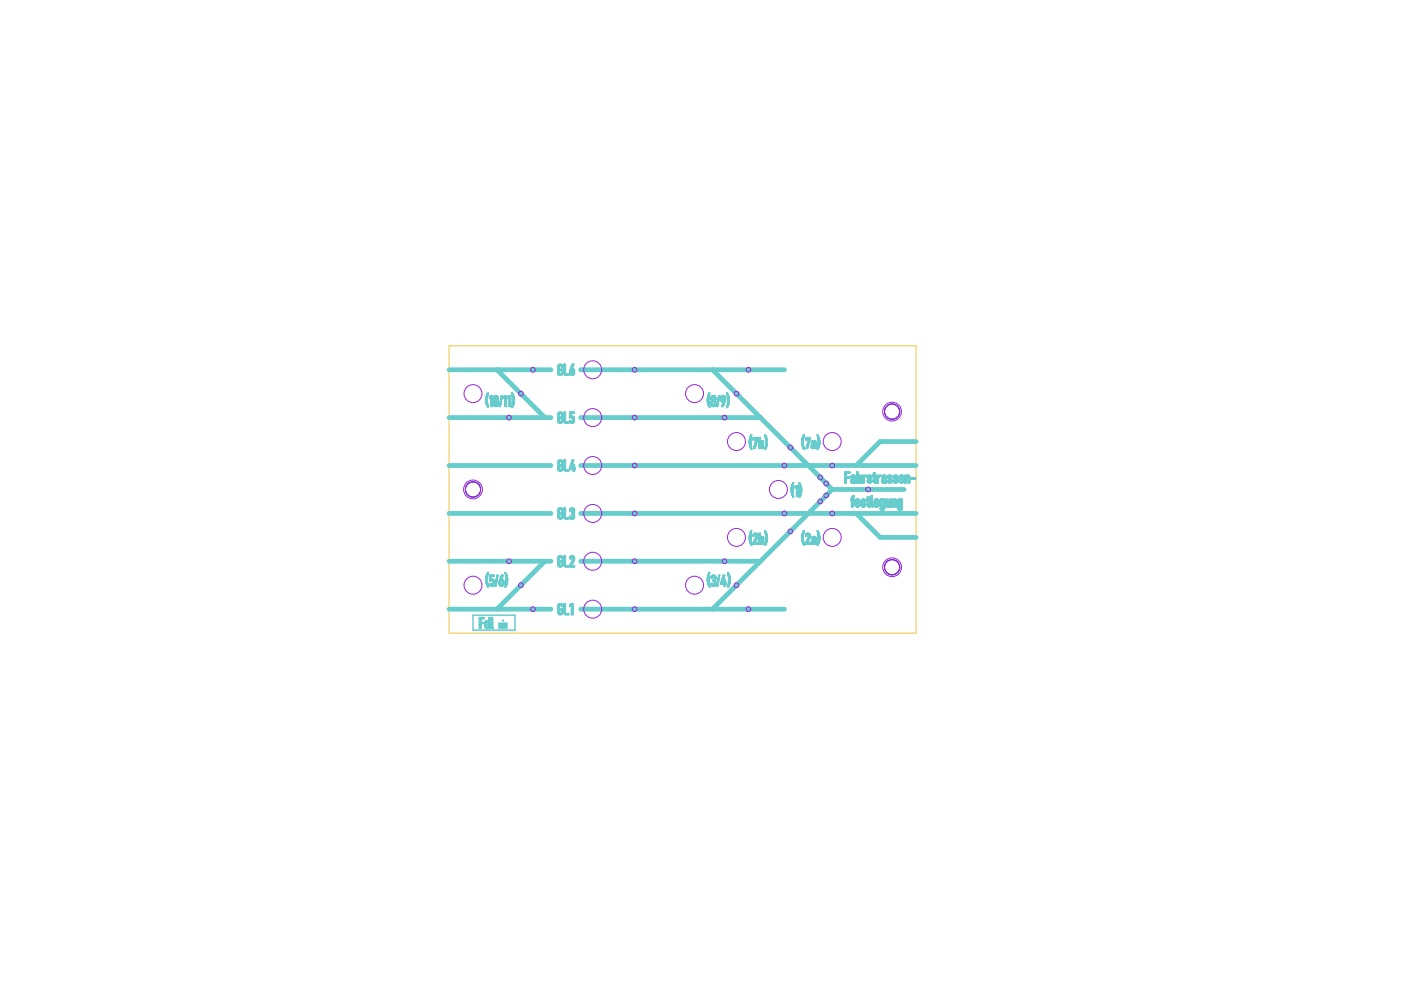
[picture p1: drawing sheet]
<svg xmlns="http://www.w3.org/2000/svg" width="297mm" height="210mm" viewBox="0 0 297 210" stroke-linecap="round" stroke-linejoin="round" font-family="sans-serif">
<g fill="none" stroke="#eec643" stroke-width=".21">
<path d="M95.2 73.3h99v60.9h-99z"/>
<circle cx="189.1" cy="87.3" r="1.61"/>
</g>
<circle cx="189.1" cy="87.3" r="1.61" fill="#fff" stroke="#000" stroke-width=".21"/>
<circle cx="189.1" cy="120.3" r="1.61" fill="none" stroke="#eec643" stroke-width=".21"/>
<circle cx="189.1" cy="120.3" r="1.61" fill="#fff" stroke="#000" stroke-width=".21"/>
<circle cx="100.3" cy="103.8" r="1.61" fill="none" stroke="#eec643" stroke-width=".21"/>
<circle cx="100.3" cy="103.8" r="1.61" fill="#fff" stroke="#000" stroke-width=".21"/>
<g fill="none" stroke="#6cc" stroke-width="1">
<path d="M95.2 78.4h21.6M105.4 78.4l10.1 10.1M123.1 78.4h43.2M151.1 78.4l25.3 25.4M95.2 88.5h21.6M95.2 98.7h21.6M123.1 88.5h38.1M123.1 98.7h71.1M194.2 93.6h-7.6l-5.1 5.1M95.2 108.9h21.6M95.2 119h21.6M115.5 119l-10.1 10.2"/>
<path d="M123.1 108.9h71.1M123.1 119h38.1M161.2 119l-10.1 10.2M176.4 103.8l-15.2 15.2M176.4 103.8h15.3M181.5 108.9l5.1 5h7.6M95.2 129.2h21.6M123.1 129.2h43.2"/>
</g>
<path d="M100.3 130.4h8.9v3.2h-8.9z" fill="none" stroke="#6cc" stroke-width=".32"/>
<g fill="#6cc" stroke="#6cc" stroke-width=".21">
<path d="M105.7 132.1h1.8v1.1h-1.8z"/>
<path d="M168.1 102.4h.2z"/>
<path d="M169.4 102.4h.2z"/>
<path d="M168 102.6h.2z"/>
<path d="M169.4 102.6h.3z"/>
<path d="M167.9 102.7l.3 .1z"/>
<path d="M169.5 102.7l.3 .1z"/>
<path d="M167.9 102.9l.2 .1z"/>
<path d="M168.7 102.9l.5 .1z"/>
<path d="M169.5 102.9l.4 .1z"/>
<path d="M167.8 103.1l.3 .1z"/>
<path d="M168.5 103.1l.7 .1z"/>
<path d="M169.5 103.1l.4 .1z"/>
<path d="M167.7 103.3h.4z"/>
<path d="M168.5 103.3h.2z"/>
<path d="M168.9 103.3h.3z"/>
<path d="M169.6 103.3h.3z"/>
<path d="M167.7 103.5h.4z"/>
<path d="M168.9 103.5h.3z"/>
<path d="M169.6 103.5h.4z"/>
<path d="M167.7 103.7h.4z"/>
<path d="M168.9 103.7h.3z"/>
<path d="M169.6 103.7h.4z"/>
<path d="M167.7 103.8l.4 .1z"/>
<path d="M168.9 103.8l.3 .1z"/>
<path d="M169.6 103.8l.4 .1z"/>
<path d="M167.7 104l.4 .1z"/>
<path d="M168.9 104l.3 .1z"/>
<path d="M169.6 104l.4 .1z"/>
<path d="M167.7 104.2h.4z"/>
<path d="M168.9 104.2h.3z"/>
<path d="M169.6 104.2h.4z"/>
<path d="M167.7 104.4h.4z"/>
<path d="M168.9 104.4h.3z"/>
<path d="M169.6 104.4h.3z"/>
<path d="M167.8 104.6h.3z"/>
<path d="M168.9 104.6h.3z"/>
<path d="M169.5 104.6h.4z"/>
<path d="M167.9 104.8h.2z"/>
<path d="M168.9 104.8h.3z"/>
<path d="M169.5 104.8h.4z"/>
<path d="M167.9 104.9l.3 .1z"/>
<path d="M168.9 104.9l.3 .1z"/>
<path d="M169.5 104.9l.3 .1z"/>
<path d="M168 105.1l.3 .1z"/>
<path d="M168.9 105.1l.3 .1z"/>
<path d="M169.5 105.1l.2 .1z"/>
<path d="M168.1 105.3h.2z"/>
<path d="M169.5 105.3h.1z"/>
<path d="M159.2 112.5l.2 .1z"/>
<path d="M162.1 112.5l.2 .1z"/>
<path d="M159.1 112.7l.2 .1z"/>
<path d="M162.2 112.7l.2 .1z"/>
<path d="M159 112.9h.3z"/>
<path d="M162.2 112.9h.3z"/>
<path d="M159 113.1h.3z"/>
<path d="M159.8 113.1h.7z"/>
<path d="M160.9 113.1h.3z"/>
<path d="M162.3 113.1h.3z"/>
<path d="M158.9 113.3h.4z"/>
<path d="M159.7 113.3h.9z"/>
<path d="M160.9 113.3h.3z"/>
<path d="M162.3 113.3h.3z"/>
<path d="M158.9 113.5h.3z"/>
<path d="M159.6 113.5h.4z"/>
<path d="M160.3 113.5h.4z"/>
<path d="M160.9 113.5h.3z"/>
<path d="M162.3 113.5h.4z"/>
<path d="M158.8 113.6l.4 .1z"/>
<path d="M159.6 113.6l.4 .1z"/>
<path d="M160.3 113.6l.4 .1z"/>
<path d="M160.9 113.6l.3 .1z"/>
<path d="M162.3 113.6l.4 .1z"/>
<path d="M158.8 113.8l.4 .1z"/>
<path d="M160.3 113.8l.4 .1z"/>
<path d="M160.9 113.8l.3 .1z"/>
<path d="M161.3 113.8l.6 .1z"/>
<path d="M162.3 113.8l.4 .1z"/>
<path d="M158.8 114h.4z"/>
<path d="M160.2 114h.4z"/>
<path d="M160.9 114h1z"/>
<path d="M162.3 114h.4z"/>
<path d="M158.8 114.2h.4z"/>
<path d="M160.1 114.2h.4z"/>
<path d="M160.9 114.2h.3z"/>
<path d="M161.6 114.2h.3z"/>
<path d="M162.3 114.2h.4z"/>
<path d="M158.8 114.4h.4z"/>
<path d="M160 114.4h.4z"/>
<path d="M160.9 114.4h.3z"/>
<path d="M161.6 114.4h.3z"/>
<path d="M162.3 114.4h.4z"/>
<path d="M158.9 114.5l.3 .1z"/>
<path d="M159.9 114.5l.4 .1z"/>
<path d="M160.9 114.5l.3 .1z"/>
<path d="M161.6 114.5l.3 .1z"/>
<path d="M162.3 114.5l.4 .1z"/>
<path d="M158.9 114.7l.4 .1z"/>
<path d="M159.8 114.7l.4 .1z"/>
<path d="M160.9 114.7l.3 .1z"/>
<path d="M161.6 114.7l.3 .1z"/>
<path d="M162.3 114.7l.3 .1z"/>
<path d="M159 114.9l.3 .1z"/>
<path d="M159.7 114.9l.4 .1z"/>
<path d="M160.9 114.9l.3 .1z"/>
<path d="M161.6 114.9l.3 .1z"/>
<path d="M162.3 114.9l.3 .1z"/>
<path d="M159 115.1h.3z"/>
<path d="M159.6 115.1h1.1z"/>
<path d="M160.9 115.1h1z"/>
<path d="M162.2 115.1h.3z"/>
<path d="M159.1 115.3h.3z"/>
<path d="M159.6 115.3h1.1z"/>
<path d="M160.9 115.3h.3z"/>
<path d="M161.2 115.3h.6z"/>
<path d="M162.2 115.3h.3z"/>
<path d="M159.2 115.4l.2 .1z"/>
<path d="M162.2 115.4l.1 .1z"/>
<path d="M170.3 112.5l.2 .1z"/>
<path d="M173.3 112.5l.1 .1z"/>
<path d="M170.2 112.7l.3 .1z"/>
<path d="M173.3 112.7l.3 .1z"/>
<path d="M170.1 112.9h.3z"/>
<path d="M173.4 112.9h.2z"/>
<path d="M170.1 113.1h.3z"/>
<path d="M171 113.1h.6z"/>
<path d="M173.4 113.1h.3z"/>
<path d="M170.1 113.3h.3z"/>
<path d="M170.8 113.3h.9z"/>
<path d="M173.4 113.3h.4z"/>
<path d="M170 113.5h.4z"/>
<path d="M170.8 113.5h.3z"/>
<path d="M171.4 113.5h.4z"/>
<path d="M173.4 113.5h.4z"/>
<path d="M170 113.6l.3 .1z"/>
<path d="M170.8 113.6l.3 .1z"/>
<path d="M171.4 113.6l.4 .1z"/>
<path d="M173.4 113.6l.4 .1z"/>
<path d="M169.9 113.8l.4 .1z"/>
<path d="M171.4 113.8l.4 .1z"/>
<path d="M172.2 113.8l.7 .1z"/>
<path d="M173.4 113.8l.5 .1z"/>
<path d="M169.9 114h.4z"/>
<path d="M171.3 114h.4z"/>
<path d="M172 114h.5z"/>
<path d="M172.6 114h.4z"/>
<path d="M173.4 114h.5z"/>
<path d="M169.9 114.2h.4z"/>
<path d="M171.2 114.2h.4z"/>
<path d="M172.7 114.2h.3z"/>
<path d="M173.4 114.2h.5z"/>
<path d="M170 114.4h.3z"/>
<path d="M171.2 114.4h.3z"/>
<path d="M172.7 114.4h.3z"/>
<path d="M173.4 114.4h.4z"/>
<path d="M170 114.5l.4 .1z"/>
<path d="M171 114.5l.4 .1z"/>
<path d="M172.1 114.5l.9 .1z"/>
<path d="M173.4 114.5l.4 .1z"/>
<path d="M170.1 114.7l.3 .1z"/>
<path d="M171 114.7l.3 .1z"/>
<path d="M172 114.7l.4 .1z"/>
<path d="M172.7 114.7l.3 .1z"/>
<path d="M173.4 114.7l.4 .1z"/>
<path d="M170.1 114.9l.3 .1z"/>
<path d="M170.9 114.9l.3 .1z"/>
<path d="M172 114.9l.3 .1z"/>
<path d="M172.7 114.9l.3 .1z"/>
<path d="M173.4 114.9l.3 .1z"/>
<path d="M170.1 115.1h.3z"/>
<path d="M170.8 115.1h1z"/>
<path d="M172 115.1h1.1z"/>
<path d="M173.4 115.1h.3z"/>
<path d="M170.2 115.3h.3z"/>
<path d="M170.8 115.3h1z"/>
<path d="M172.1 115.3h.6z"/>
<path d="M172.7 115.3h.3z"/>
<path d="M173.4 115.3h.2z"/>
<path d="M170.3 115.4l.2 .1z"/>
<path d="M173.3 115.4l.2 .1z"/>
<path d="M150.3 121.4l.2 .1z"/>
<path d="M154.3 121.4l.2 .1z"/>
<path d="M150.2 121.6l.3 .1z"/>
<path d="M154.3 121.6l.3 .1z"/>
<path d="M150.1 121.8h.3z"/>
<path d="M154.3 121.8h.3z"/>
<path d="M150.1 122h.3z"/>
<path d="M150.9 122h.7z"/>
<path d="M152.4 122h.2z"/>
<path d="M153.3 122h.4z"/>
<path d="M154.4 122h.3z"/>
<path d="M150 122.2h.4z"/>
<path d="M150.8 122.2h.9z"/>
<path d="M152.3 122.2h.2z"/>
<path d="M153.2 122.2h.4z"/>
<path d="M154.4 122.2h.4z"/>
<path d="M150 122.3l.3 .1z"/>
<path d="M150.7 122.3l.4 .1z"/>
<path d="M151.4 122.3l.4 .1z"/>
<path d="M152.3 122.3l.2 .1z"/>
<path d="M153.2 122.3l.4 .1z"/>
<path d="M154.4 122.3l.4 .1z"/>
<path d="M149.9 122.5l.4 .1z"/>
<path d="M150.7 122.5l.4 .1z"/>
<path d="M151.4 122.5l.4 .1z"/>
<path d="M152.3 122.5l.2 .1z"/>
<path d="M153.1 122.5l.4 .1z"/>
<path d="M154.4 122.5l.4 .1z"/>
<path d="M149.9 122.7h.4z"/>
<path d="M151.4 122.7h.4z"/>
<path d="M152.2 122.7h.3z"/>
<path d="M153.1 122.7h.4z"/>
<path d="M154.5 122.7h.3z"/>
<path d="M149.9 122.9h.4z"/>
<path d="M151.4 122.9h.3z"/>
<path d="M152.2 122.9h.2z"/>
<path d="M153 122.9h.4z"/>
<path d="M154.5 122.9h.3z"/>
<path d="M149.9 123.1h.4z"/>
<path d="M151.1 123.1h.5z"/>
<path d="M152.2 123.1h.2z"/>
<path d="M153 123.1h.3z"/>
<path d="M153.5 123.1h.4z"/>
<path d="M154.5 123.1h.3z"/>
<path d="M149.9 123.3h.4z"/>
<path d="M151.4 123.3h.3z"/>
<path d="M152.1 123.3h.2z"/>
<path d="M152.9 123.3h.4z"/>
<path d="M153.5 123.3h.4z"/>
<path d="M154.5 123.3h.3z"/>
<path d="M150 123.4l.3 .1z"/>
<path d="M151.4 123.4l.4 .1z"/>
<path d="M152.1 123.4l.2 .1z"/>
<path d="M152.8 123.4l.4 .1z"/>
<path d="M153.5 123.4l.4 .1z"/>
<path d="M154.4 123.4l.4 .1z"/>
<path d="M150 123.6l.4 .1z"/>
<path d="M151.4 123.6l.4 .1z"/>
<path d="M152 123.6l.3 .1z"/>
<path d="M152.8 123.6l1.2 .1z"/>
<path d="M154.4 123.6l.4 .1z"/>
<path d="M150.1 123.8h.3z"/>
<path d="M150.7 123.8h.4z"/>
<path d="M151.4 123.8h.4z"/>
<path d="M152 123.8h.3z"/>
<path d="M152.8 123.8h1.2z"/>
<path d="M154.4 123.8h.3z"/>
<path d="M150.1 124h.3z"/>
<path d="M150.8 124h.4z"/>
<path d="M151.4 124h.4z"/>
<path d="M152 124h.2z"/>
<path d="M153.5 124h.4z"/>
<path d="M154.4 124h.3z"/>
<path d="M150.2 124.2h.3z"/>
<path d="M150.9 124.2h.7z"/>
<path d="M151.9 124.2h.3z"/>
<path d="M153.5 124.2h.4z"/>
<path d="M154.3 124.2h.3z"/>
<path d="M150.3 124.3l.2 .1z"/>
<path d="M151.1 124.3l.3 .1z"/>
<path d="M154.3 124.3l.2 .1z"/>
<path d="M150.3 83.4h.2z"/>
<path d="M154.1 83.4h.2z"/>
<path d="M150.2 83.5l.3 .1z"/>
<path d="M154.1 83.5l.3 .1z"/>
<path d="M150.1 83.7l.3 .1z"/>
<path d="M154.1 83.7l.3 .1z"/>
<path d="M150.1 83.9h.3z"/>
<path d="M150.9 83.9h.7z"/>
<path d="M152.4 83.9h.2z"/>
<path d="M153 83.9h.6z"/>
<path d="M154.2 83.9h.3z"/>
<path d="M150 84.1h.4z"/>
<path d="M150.8 84.1h.9z"/>
<path d="M152.3 84.1h.2z"/>
<path d="M152.9 84.1h.9z"/>
<path d="M154.2 84.1h.4z"/>
<path d="M150 84.3h.3z"/>
<path d="M150.7 84.3h.4z"/>
<path d="M151.4 84.3h.4z"/>
<path d="M152.3 84.3h.2z"/>
<path d="M152.8 84.3h.4z"/>
<path d="M153.5 84.3h.4z"/>
<path d="M154.2 84.3h.4z"/>
<path d="M149.9 84.5h.4z"/>
<path d="M150.7 84.5h.4z"/>
<path d="M151.4 84.5h.4z"/>
<path d="M152.3 84.5h.2z"/>
<path d="M152.8 84.5h.4z"/>
<path d="M153.5 84.5h.4z"/>
<path d="M154.3 84.5h.3z"/>
<path d="M149.9 84.6l.4 .1z"/>
<path d="M150.7 84.6l.4 .1z"/>
<path d="M151.4 84.6l.4 .1z"/>
<path d="M152.2 84.6l.3 .1z"/>
<path d="M152.8 84.6l.4 .1z"/>
<path d="M153.5 84.6l.4 .1z"/>
<path d="M154.3 84.6l.3 .1z"/>
<path d="M149.9 84.8l.4 .1z"/>
<path d="M150.8 84.8l.9 .1z"/>
<path d="M152.2 84.8l.2 .1z"/>
<path d="M152.8 84.8l.4 .1z"/>
<path d="M153.5 84.8l.4 .1z"/>
<path d="M154.3 84.8l.3 .1z"/>
<path d="M149.9 85h.4z"/>
<path d="M150.9 85h.8z"/>
<path d="M152.2 85h.2z"/>
<path d="M152.9 85h.9z"/>
<path d="M154.3 85h.3z"/>
<path d="M149.9 85.2h.4z"/>
<path d="M150.7 85.2h.4z"/>
<path d="M151.4 85.2h.4z"/>
<path d="M152.1 85.2h.2z"/>
<path d="M153 85.2h.7z"/>
<path d="M154.3 85.2h.3z"/>
<path d="M150 85.3l.3 .1z"/>
<path d="M150.7 85.3l.4 .1z"/>
<path d="M151.4 85.3l.4 .1z"/>
<path d="M152.1 85.3l.2 .1z"/>
<path d="M153.3 85.3l.4 .1z"/>
<path d="M154.2 85.3l.4 .1z"/>
<path d="M150 85.5l.4 .1z"/>
<path d="M150.7 85.5l.4 .1z"/>
<path d="M151.4 85.5l.4 .1z"/>
<path d="M152 85.5l.3 .1z"/>
<path d="M153.2 85.5l.4 .1z"/>
<path d="M154.2 85.5l.4 .1z"/>
<path d="M150.1 85.7l.3 .1z"/>
<path d="M150.7 85.7l.4 .1z"/>
<path d="M151.4 85.7l.4 .1z"/>
<path d="M152 85.7l.3 .1z"/>
<path d="M153.1 85.7l.4 .1z"/>
<path d="M154.2 85.7l.3 .1z"/>
<path d="M150.1 85.9h.3z"/>
<path d="M150.8 85.9h.9z"/>
<path d="M152 85.9h.2z"/>
<path d="M153.1 85.9h.4z"/>
<path d="M154.2 85.9h.3z"/>
<path d="M150.2 86.1h.3z"/>
<path d="M150.9 86.1h.7z"/>
<path d="M151.9 86.1h.3z"/>
<path d="M153 86.1h.4z"/>
<path d="M154.2 86.1h.2z"/>
<path d="M150.3 86.3h.2z"/>
<path d="M154.1 86.3h.2z"/>
<path d="M103.3 83.4h.2z"/>
<path d="M108.5 83.4h.2z"/>
<path d="M103.2 83.5l.3 .1z"/>
<path d="M108.5 83.5l.3 .1z"/>
<path d="M103.2 83.7l.2 .1z"/>
<path d="M108.6 83.7l.2 .1z"/>
<path d="M103.1 83.9h.3z"/>
<path d="M104 83.9h.5z"/>
<path d="M104.8 83.9h.7z"/>
<path d="M106.3 83.9h.2z"/>
<path d="M106.9 83.9h.5z"/>
<path d="M107.8 83.9h.5z"/>
<path d="M108.6 83.9h.3z"/>
<path d="M103.1 84.1h.3z"/>
<path d="M103.8 84.1h.7z"/>
<path d="M104.7 84.1h.9z"/>
<path d="M106.3 84.1h.2z"/>
<path d="M106.7 84.1h.7z"/>
<path d="M107.6 84.1h.7z"/>
<path d="M108.6 84.1h.4z"/>
<path d="M103 84.3h.4z"/>
<path d="M103.8 84.3h.2z"/>
<path d="M104.1 84.3h.4z"/>
<path d="M104.6 84.3h.4z"/>
<path d="M105.3 84.3h.4z"/>
<path d="M106.2 84.3h.2z"/>
<path d="M106.7 84.3h.2z"/>
<path d="M107.1 84.3h.3z"/>
<path d="M107.6 84.3h.2z"/>
<path d="M107.9 84.3h.4z"/>
<path d="M108.6 84.3h.4z"/>
<path d="M103 84.5h.4z"/>
<path d="M104.1 84.5h.4z"/>
<path d="M104.6 84.5h.4z"/>
<path d="M105.3 84.5h.4z"/>
<path d="M106.2 84.5h.2z"/>
<path d="M107.1 84.5h.3z"/>
<path d="M107.9 84.5h.4z"/>
<path d="M108.7 84.5h.4z"/>
<path d="M103 84.6l.4 .1z"/>
<path d="M104.1 84.6l.4 .1z"/>
<path d="M104.6 84.6l.4 .1z"/>
<path d="M105.3 84.6l.4 .1z"/>
<path d="M106.1 84.6l.3 .1z"/>
<path d="M107.1 84.6l.3 .1z"/>
<path d="M107.9 84.6l.4 .1z"/>
<path d="M108.7 84.6l.4 .1z"/>
<path d="M103 84.8l.4 .1z"/>
<path d="M104.1 84.8l.4 .1z"/>
<path d="M104.6 84.8l.4 .1z"/>
<path d="M105.3 84.8l.4 .1z"/>
<path d="M106.1 84.8l.2 .1z"/>
<path d="M107.1 84.8l.3 .1z"/>
<path d="M107.9 84.8l.4 .1z"/>
<path d="M108.7 84.8l.4 .1z"/>
<path d="M103 85h.4z"/>
<path d="M104.1 85h.4z"/>
<path d="M104.6 85h.4z"/>
<path d="M105.3 85h.4z"/>
<path d="M106.1 85h.2z"/>
<path d="M107.1 85h.3z"/>
<path d="M107.9 85h.4z"/>
<path d="M108.7 85h.4z"/>
<path d="M103 85.2h.4z"/>
<path d="M104.1 85.2h.4z"/>
<path d="M104.6 85.2h.4z"/>
<path d="M105.3 85.2h.4z"/>
<path d="M106 85.2h.3z"/>
<path d="M107.1 85.2h.3z"/>
<path d="M107.9 85.2h.4z"/>
<path d="M108.7 85.2h.4z"/>
<path d="M103 85.3l.4 .1z"/>
<path d="M104.1 85.3l.4 .1z"/>
<path d="M104.6 85.3l.4 .1z"/>
<path d="M105.3 85.3l.4 .1z"/>
<path d="M106 85.3l.3 .1z"/>
<path d="M107.1 85.3l.3 .1z"/>
<path d="M107.9 85.3l.4 .1z"/>
<path d="M108.7 85.3l.4 .1z"/>
<path d="M103.1 85.5l.3 .1z"/>
<path d="M104.1 85.5l.4 .1z"/>
<path d="M104.6 85.5l.4 .1z"/>
<path d="M105.3 85.5l.4 .1z"/>
<path d="M106 85.5l.2 .1z"/>
<path d="M107.1 85.5l.3 .1z"/>
<path d="M107.9 85.5l.4 .1z"/>
<path d="M108.6 85.5l.4 .1z"/>
<path d="M103.1 85.7l.3 .1z"/>
<path d="M104.1 85.7l.4 .1z"/>
<path d="M104.6 85.7l.4 .1z"/>
<path d="M105.3 85.7l.4 .1z"/>
<path d="M105.9 85.7l.3 .1z"/>
<path d="M107.1 85.7l.3 .1z"/>
<path d="M107.9 85.7l.4 .1z"/>
<path d="M108.6 85.7l.4 .1z"/>
<path d="M103.2 85.9h.3z"/>
<path d="M104.1 85.9h.4z"/>
<path d="M104.6 85.9h1.1z"/>
<path d="M105.9 85.9h.3z"/>
<path d="M107.1 85.9h.3z"/>
<path d="M107.9 85.9h.4z"/>
<path d="M108.6 85.9h.3z"/>
<path d="M103.3 86.1h.2z"/>
<path d="M104.1 86.1h.4z"/>
<path d="M104.8 86.1h.7z"/>
<path d="M105.9 86.1h.2z"/>
<path d="M107.1 86.1h.3z"/>
<path d="M107.9 86.1h.4z"/>
<path d="M108.6 86.1h.2z"/>
<path d="M103.3 86.3h.2z"/>
<path d="M108.5 86.3h.2z"/>
<path d="M103.3 121.4l.2 .1z"/>
<path d="M107.1 121.4l.1 .1z"/>
<path d="M103.2 121.6l.3 .1z"/>
<path d="M107.1 121.6l.3 .1z"/>
<path d="M103.2 121.8h.2z"/>
<path d="M107.1 121.8h.3z"/>
<path d="M103.1 122h.3z"/>
<path d="M103.8 122h1z"/>
<path d="M105.3 122h.3z"/>
<path d="M106.3 122h.4z"/>
<path d="M107.2 122h.3z"/>
<path d="M103.1 122.2h.3z"/>
<path d="M103.8 122.2h1z"/>
<path d="M105.3 122.2h.2z"/>
<path d="M106.2 122.2h.4z"/>
<path d="M107.2 122.2h.4z"/>
<path d="M103 122.3l.4 .1z"/>
<path d="M103.8 122.3l.3 .1z"/>
<path d="M105.3 122.3l.2 .1z"/>
<path d="M106.2 122.3l.3 .1z"/>
<path d="M107.2 122.3l.4 .1z"/>
<path d="M103 122.5l.4 .1z"/>
<path d="M103.8 122.5l.3 .1z"/>
<path d="M105.2 122.5l.3 .1z"/>
<path d="M106.1 122.5l.4 .1z"/>
<path d="M107.2 122.5l.4 .1z"/>
<path d="M103 122.7h.4z"/>
<path d="M103.8 122.7h.3z"/>
<path d="M105.2 122.7h.2z"/>
<path d="M106 122.7h.4z"/>
<path d="M107.2 122.7h.5z"/>
<path d="M103 122.9h.4z"/>
<path d="M103.8 122.9h.9z"/>
<path d="M105.2 122.9h.2z"/>
<path d="M105.9 122.9h.4z"/>
<path d="M106.4 122.9h.2z"/>
<path d="M107.2 122.9h.5z"/>
<path d="M103 123.1h.4z"/>
<path d="M103.8 123.1h.4z"/>
<path d="M104.3 123.1h.5z"/>
<path d="M105.2 123.1h.2z"/>
<path d="M105.9 123.1h.9z"/>
<path d="M107.2 123.1h.5z"/>
<path d="M103 123.3h.4z"/>
<path d="M104.4 123.3h.4z"/>
<path d="M105.1 123.3h.2z"/>
<path d="M105.8 123.3h.4z"/>
<path d="M106.5 123.3h.3z"/>
<path d="M107.3 123.3h.3z"/>
<path d="M103 123.4l.4 .1z"/>
<path d="M104.4 123.4l.4 .1z"/>
<path d="M105.1 123.4l.2 .1z"/>
<path d="M105.8 123.4l.4 .1z"/>
<path d="M106.5 123.4l.3 .1z"/>
<path d="M107.2 123.4l.4 .1z"/>
<path d="M103.1 123.6l.3 .1z"/>
<path d="M104.4 123.6l.4 .1z"/>
<path d="M105 123.6l.3 .1z"/>
<path d="M105.8 123.6l.4 .1z"/>
<path d="M106.5 123.6l.3 .1z"/>
<path d="M107.2 123.6l.4 .1z"/>
<path d="M103.1 123.8h.3z"/>
<path d="M103.7 123.8h.4z"/>
<path d="M104.4 123.8h.4z"/>
<path d="M105 123.8h.2z"/>
<path d="M105.8 123.8h.4z"/>
<path d="M106.5 123.8h.3z"/>
<path d="M107.2 123.8h.3z"/>
<path d="M103.2 124h.3z"/>
<path d="M103.8 124h1z"/>
<path d="M105 124h.2z"/>
<path d="M105.8 124h1z"/>
<path d="M107.2 124h.3z"/>
<path d="M103.3 124.2h.2z"/>
<path d="M103.9 124.2h.7z"/>
<path d="M104.9 124.2h.3z"/>
<path d="M106 124.2h.7z"/>
<path d="M107.1 124.2h.3z"/>
<path d="M103.3 124.3l.2 .1z"/>
<path d="M107.1 124.3l.2 .1z"/>
<path d="M159.2 92.2l.2 .1z"/>
<path d="M162.1 92.2l.2 .1z"/>
<path d="M159.1 92.4l.2 .1z"/>
<path d="M162.2 92.4l.2 .1z"/>
<path d="M159 92.6h.3z"/>
<path d="M162.2 92.6h.3z"/>
<path d="M159 92.8h.3z"/>
<path d="M159.6 92.8h1.1z"/>
<path d="M160.9 92.8h.3z"/>
<path d="M162.3 92.8h.3z"/>
<path d="M158.9 93h.4z"/>
<path d="M159.6 93h1.1z"/>
<path d="M160.9 93h.3z"/>
<path d="M162.3 93h.3z"/>
<path d="M158.9 93.2h.3z"/>
<path d="M159.6 93.2h.3z"/>
<path d="M160.3 93.2h.3z"/>
<path d="M160.9 93.2h.3z"/>
<path d="M162.3 93.2h.4z"/>
<path d="M158.8 93.3l.4 .1z"/>
<path d="M160.2 93.3l.4 .1z"/>
<path d="M160.9 93.3l.3 .1z"/>
<path d="M162.3 93.3l.4 .1z"/>
<path d="M158.8 93.5l.4 .1z"/>
<path d="M160.2 93.5l.3 .1z"/>
<path d="M160.9 93.5l.3 .1z"/>
<path d="M161.2 93.5l.6 .1z"/>
<path d="M162.3 93.5l.4 .1z"/>
<path d="M158.8 93.7h.4z"/>
<path d="M160.1 93.7h.4z"/>
<path d="M160.8 93.7h1.1z"/>
<path d="M162.3 93.7h.4z"/>
<path d="M158.8 93.9h.4z"/>
<path d="M160.1 93.9h.3z"/>
<path d="M160.9 93.9h.3z"/>
<path d="M161.6 93.9h.3z"/>
<path d="M162.3 93.9h.4z"/>
<path d="M158.8 94.1h.4z"/>
<path d="M160 94.1h.4z"/>
<path d="M160.9 94.1h.3z"/>
<path d="M161.6 94.1h.3z"/>
<path d="M162.3 94.1h.4z"/>
<path d="M158.9 94.2l.3 .1z"/>
<path d="M160 94.2l.3 .1z"/>
<path d="M160.9 94.2l.3 .1z"/>
<path d="M161.6 94.2l.3 .1z"/>
<path d="M162.3 94.2l.4 .1z"/>
<path d="M158.9 94.4l.4 .1z"/>
<path d="M159.9 94.4l.4 .1z"/>
<path d="M160.9 94.4l.3 .1z"/>
<path d="M161.6 94.4l.3 .1z"/>
<path d="M162.3 94.4l.3 .1z"/>
<path d="M159 94.6l.3 .1z"/>
<path d="M159.9 94.6l.3 .1z"/>
<path d="M160.9 94.6l.3 .1z"/>
<path d="M161.6 94.6l.3 .1z"/>
<path d="M162.3 94.6l.3 .1z"/>
<path d="M159 94.8h.3z"/>
<path d="M159.8 94.8h.4z"/>
<path d="M160.8 94.8h1.1z"/>
<path d="M162.2 94.8h.3z"/>
<path d="M159.1 95h.3z"/>
<path d="M159.8 95h.3z"/>
<path d="M160.9 95h.3z"/>
<path d="M161.2 95h.6z"/>
<path d="M162.2 95h.3z"/>
<path d="M159.2 95.1l.2 .1z"/>
<path d="M162.2 95.1l.1 .1z"/>
<path d="M170.3 92.2l.2 .1z"/>
<path d="M173.3 92.2l.1 .1z"/>
<path d="M170.2 92.4l.3 .1z"/>
<path d="M173.3 92.4l.3 .1z"/>
<path d="M170.1 92.6h.3z"/>
<path d="M173.4 92.6h.2z"/>
<path d="M170.1 92.8h.3z"/>
<path d="M170.8 92.8h1z"/>
<path d="M173.4 92.8h.3z"/>
<path d="M170.1 93h.3z"/>
<path d="M170.8 93h1z"/>
<path d="M173.4 93h.4z"/>
<path d="M170 93.2h.4z"/>
<path d="M170.8 93.2h.3z"/>
<path d="M171.4 93.2h.3z"/>
<path d="M173.4 93.2h.4z"/>
<path d="M170 93.3l.3 .1z"/>
<path d="M171.3 93.3l.4 .1z"/>
<path d="M173.4 93.3l.4 .1z"/>
<path d="M169.9 93.5l.4 .1z"/>
<path d="M171.3 93.5l.4 .1z"/>
<path d="M172.1 93.5l.8 .1z"/>
<path d="M173.4 93.5l.5 .1z"/>
<path d="M169.9 93.7h.4z"/>
<path d="M171.2 93.7h.4z"/>
<path d="M172 93.7h.5z"/>
<path d="M172.6 93.7h.4z"/>
<path d="M173.4 93.7h.5z"/>
<path d="M169.9 93.9h.4z"/>
<path d="M171.2 93.9h.4z"/>
<path d="M172.7 93.9h.3z"/>
<path d="M173.4 93.9h.5z"/>
<path d="M170 94.1h.3z"/>
<path d="M171.2 94.1h.3z"/>
<path d="M172.7 94.1h.3z"/>
<path d="M173.4 94.1h.4z"/>
<path d="M170 94.2l.4 .1z"/>
<path d="M171.1 94.2l.4 .1z"/>
<path d="M172.1 94.2l.9 .1z"/>
<path d="M173.4 94.2l.4 .1z"/>
<path d="M170.1 94.4l.3 .1z"/>
<path d="M171 94.4l.4 .1z"/>
<path d="M172 94.4l.4 .1z"/>
<path d="M172.7 94.4l.3 .1z"/>
<path d="M173.4 94.4l.4 .1z"/>
<path d="M170.1 94.6l.3 .1z"/>
<path d="M171 94.6l.4 .1z"/>
<path d="M172 94.6l.3 .1z"/>
<path d="M172.7 94.6l.3 .1z"/>
<path d="M173.4 94.6l.3 .1z"/>
<path d="M170.1 94.8h.3z"/>
<path d="M170.9 94.8h.4z"/>
<path d="M172 94.8h1z"/>
<path d="M173.4 94.8h.3z"/>
<path d="M170.2 95h.3z"/>
<path d="M170.9 95h.4z"/>
<path d="M172.1 95h.6z"/>
<path d="M172.7 95h.3z"/>
<path d="M173.4 95h.2z"/>
<path d="M170.3 95.1l.2 .1z"/>
<path d="M173.3 95.1l.2 .1z"/>
<path d="M101.6 130.9h1.1z"/>
<path d="M103.5 130.9h.4z"/>
<path d="M104.1 130.9h.4z"/>
<path d="M101.6 131.1h1.1z"/>
<path d="M103.5 131.1h.4z"/>
<path d="M104.1 131.1h.4z"/>
<path d="M101.6 131.3h.4z"/>
<path d="M103.5 131.3h.4z"/>
<path d="M104.1 131.3h.4z"/>
<path d="M101.6 131.4l.4 .1z"/>
<path d="M103.5 131.4l.4 .1z"/>
<path d="M104.1 131.4l.4 .1z"/>
<path d="M101.6 131.6l.4 .1z"/>
<path d="M103 131.6l.4 .1z"/>
<path d="M103.5 131.6l.4 .1z"/>
<path d="M104.1 131.6l.4 .1z"/>
<path d="M101.6 131.8h.4z"/>
<path d="M102.9 131.8h1z"/>
<path d="M104.1 131.8h.4z"/>
<path d="M101.6 132h1z"/>
<path d="M102.8 132h.4z"/>
<path d="M103.5 132h.4z"/>
<path d="M104.1 132h.4z"/>
<path d="M101.6 132.2h1z"/>
<path d="M102.8 132.2h.4z"/>
<path d="M103.5 132.2h.4z"/>
<path d="M104.1 132.2h.4z"/>
<path d="M101.6 132.3l.4 .1z"/>
<path d="M102.8 132.3l.4 .1z"/>
<path d="M103.5 132.3l.4 .1z"/>
<path d="M104.1 132.3l.4 .1z"/>
<path d="M101.6 132.5l.4 .1z"/>
<path d="M102.8 132.5l.4 .1z"/>
<path d="M103.5 132.5l.4 .1z"/>
<path d="M104.1 132.5l.4 .1z"/>
<path d="M101.6 132.7h.4z"/>
<path d="M102.8 132.7h.4z"/>
<path d="M103.5 132.7h.4z"/>
<path d="M104.1 132.7h.4z"/>
<path d="M101.6 132.9h.4z"/>
<path d="M102.8 132.9h.4z"/>
<path d="M103.5 132.9h.4z"/>
<path d="M104.1 132.9h.4z"/>
<path d="M101.6 133.1h.4z"/>
<path d="M102.9 133.1h1z"/>
<path d="M104.1 133.1h.5z"/>
<path d="M101.6 133.2l.4 .1z"/>
<path d="M103 133.2l.4 .1z"/>
<path d="M103.5 133.2l.4 .1z"/>
<path d="M104.4 133.2l.2 .1z"/>
<path d="M118.6 128h.4z"/>
<path d="M119.6 128h.3z"/>
<path d="M121.1 128h.4z"/>
<path d="M118.3 128.1l.9 .1z"/>
<path d="M119.6 128.1l.3 .1z"/>
<path d="M120.8 128.1l.7 .1z"/>
<path d="M118.2 128.3l.4 .1z"/>
<path d="M119 128.3l.3 .1z"/>
<path d="M119.6 128.3l.3 .1z"/>
<path d="M120.8 128.3l.3 .1z"/>
<path d="M121.1 128.3l.4 .1z"/>
<path d="M118.2 128.5l.4 .1z"/>
<path d="M119 128.5l.4 .1z"/>
<path d="M119.6 128.5l.3 .1z"/>
<path d="M121.1 128.5l.4 .1z"/>
<path d="M118.2 128.7h.4z"/>
<path d="M119.6 128.7h.3z"/>
<path d="M121.1 128.7h.4z"/>
<path d="M118.2 128.9h.4z"/>
<path d="M119.6 128.9h.3z"/>
<path d="M121.1 128.9h.4z"/>
<path d="M118.2 129.1h.4z"/>
<path d="M118.8 129.1h.6z"/>
<path d="M119.6 129.1h.3z"/>
<path d="M121.1 129.1h.4z"/>
<path d="M118.2 129.2l.4 .1z"/>
<path d="M118.8 129.2l.6 .1z"/>
<path d="M119.6 129.2l.3 .1z"/>
<path d="M121.1 129.2l.4 .1z"/>
<path d="M118.2 129.4l.4 .1z"/>
<path d="M119 129.4l.4 .1z"/>
<path d="M119.6 129.4l.3 .1z"/>
<path d="M121.1 129.4l.4 .1z"/>
<path d="M118.2 129.6h.4z"/>
<path d="M119 129.6h.4z"/>
<path d="M119.6 129.6h.3z"/>
<path d="M121.1 129.6h.4z"/>
<path d="M118.2 129.8h.4z"/>
<path d="M119 129.8h.4z"/>
<path d="M119.6 129.8h.3z"/>
<path d="M121.1 129.8h.4z"/>
<path d="M118.2 130h.4z"/>
<path d="M119 130h.3z"/>
<path d="M119.6 130h.4z"/>
<path d="M121.1 130h.4z"/>
<path d="M118.4 130.2h.8z"/>
<path d="M119.6 130.2h.5z"/>
<path d="M120.3 130.2h.3z"/>
<path d="M121.1 130.2h.4z"/>
<path d="M118.6 130.3l.4 .1z"/>
<path d="M119.8 130.3l.3 .1z"/>
<path d="M120.3 130.3l.3 .1z"/>
<path d="M121.1 130.3l.4 .1z"/>
<path d="M118.7 117.8h.2z"/>
<path d="M119.6 117.8h.3z"/>
<path d="M121.1 117.8h.4z"/>
<path d="M118.3 118h.9z"/>
<path d="M119.6 118h.3z"/>
<path d="M120.9 118h.8z"/>
<path d="M118.3 118.2h.3z"/>
<path d="M118.9 118.2h.4z"/>
<path d="M119.6 118.2h.3z"/>
<path d="M120.8 118.2h.4z"/>
<path d="M121.4 118.2h.4z"/>
<path d="M118.2 118.3l.4 .1z"/>
<path d="M119 118.3l.4 .1z"/>
<path d="M119.6 118.3l.3 .1z"/>
<path d="M120.8 118.3l.3 .1z"/>
<path d="M121.5 118.3l.3 .1z"/>
<path d="M118.2 118.5l.4 .1z"/>
<path d="M119.6 118.5l.3 .1z"/>
<path d="M121.5 118.5l.3 .1z"/>
<path d="M118.2 118.7h.4z"/>
<path d="M119.6 118.7h.3z"/>
<path d="M121.4 118.7h.4z"/>
<path d="M118.2 118.9h.4z"/>
<path d="M118.8 118.9h.6z"/>
<path d="M119.6 118.9h.3z"/>
<path d="M121.3 118.9h.4z"/>
<path d="M118.2 119.1h.4z"/>
<path d="M118.8 119.1h.6z"/>
<path d="M119.6 119.1h.3z"/>
<path d="M121.2 119.1h.4z"/>
<path d="M118.2 119.3h.4z"/>
<path d="M119 119.3h.4z"/>
<path d="M119.6 119.3h.3z"/>
<path d="M121.1 119.3h.4z"/>
<path d="M118.2 119.4l.4 .1z"/>
<path d="M119 119.4l.4 .1z"/>
<path d="M119.6 119.4l.3 .1z"/>
<path d="M121 119.4l.4 .1z"/>
<path d="M118.2 119.6l.4 .1z"/>
<path d="M119 119.6l.4 .1z"/>
<path d="M119.6 119.6l.3 .1z"/>
<path d="M120.9 119.6l.4 .1z"/>
<path d="M118.2 119.8h.4z"/>
<path d="M119 119.8h.3z"/>
<path d="M119.6 119.8h.4z"/>
<path d="M120.8 119.8h.4z"/>
<path d="M118.3 120h.9z"/>
<path d="M119.6 120h.5z"/>
<path d="M120.3 120h.3z"/>
<path d="M120.8 120h1z"/>
<path d="M118.6 120.2h.4z"/>
<path d="M119.8 120.2h.3z"/>
<path d="M120.3 120.2h.3z"/>
<path d="M120.8 120.2h1z"/>
<path d="M118.6 107.7h.4z"/>
<path d="M119.6 107.7h.3z"/>
<path d="M121.1 107.7h.4z"/>
<path d="M118.3 107.8l.9 .1z"/>
<path d="M119.6 107.8l.3 .1z"/>
<path d="M120.9 107.8l.8 .1z"/>
<path d="M118.2 108l.4 .1z"/>
<path d="M119 108l.3 .1z"/>
<path d="M119.6 108l.3 .1z"/>
<path d="M120.8 108l.4 .1z"/>
<path d="M121.4 108l.4 .1z"/>
<path d="M118.2 108.2h.4z"/>
<path d="M119 108.2h.4z"/>
<path d="M119.6 108.2h.3z"/>
<path d="M120.8 108.2h.3z"/>
<path d="M121.5 108.2h.3z"/>
<path d="M118.2 108.4h.4z"/>
<path d="M119.6 108.4h.3z"/>
<path d="M121.5 108.4h.3z"/>
<path d="M118.2 108.6h.4z"/>
<path d="M119.6 108.6h.3z"/>
<path d="M121.5 108.6h.3z"/>
<path d="M118.2 108.7l.4 .1z"/>
<path d="M118.8 108.7l.6 .1z"/>
<path d="M119.6 108.7l.3 .1z"/>
<path d="M121.2 108.7l.5 .1z"/>
<path d="M118.2 108.9l.4 .1z"/>
<path d="M118.8 108.9l.6 .1z"/>
<path d="M119.6 108.9l.3 .1z"/>
<path d="M121.2 108.9l.5 .1z"/>
<path d="M118.2 109.1h.4z"/>
<path d="M119 109.1h.4z"/>
<path d="M119.6 109.1h.3z"/>
<path d="M121.5 109.1h.3z"/>
<path d="M118.2 109.3h.4z"/>
<path d="M119 109.3h.4z"/>
<path d="M119.6 109.3h.3z"/>
<path d="M121.5 109.3h.3z"/>
<path d="M118.2 109.5h.4z"/>
<path d="M119 109.5h.4z"/>
<path d="M119.6 109.5h.3z"/>
<path d="M120.8 109.5h.3z"/>
<path d="M121.5 109.5h.3z"/>
<path d="M118.2 109.6l.4 .1z"/>
<path d="M119 109.6l.3 .1z"/>
<path d="M119.6 109.6l.4 .1z"/>
<path d="M120.8 109.6l.3 .1z"/>
<path d="M121.5 109.6l.3 .1z"/>
<path d="M118.4 109.8l.8 .1z"/>
<path d="M119.6 109.8l.5 .1z"/>
<path d="M120.3 109.8l.3 .1z"/>
<path d="M120.9 109.8l.8 .1z"/>
<path d="M118.6 110h.4z"/>
<path d="M119.8 110h.3z"/>
<path d="M120.3 110h.3z"/>
<path d="M121 110h.6z"/>
<path d="M118.6 97.5l.4 .1z"/>
<path d="M119.6 97.5l.3 .1z"/>
<path d="M121.3 97.5l.4 .1z"/>
<path d="M118.3 97.7h.9z"/>
<path d="M119.6 97.7h.3z"/>
<path d="M121.2 97.7h.4z"/>
<path d="M118.2 97.9h.4z"/>
<path d="M119 97.9h.3z"/>
<path d="M119.6 97.9h.3z"/>
<path d="M121.2 97.9h.4z"/>
<path d="M118.2 98.1h.4z"/>
<path d="M119 98.1h.4z"/>
<path d="M119.6 98.1h.3z"/>
<path d="M121.1 98.1h.4z"/>
<path d="M118.2 98.2l.4 .1z"/>
<path d="M119.6 98.2l.3 .1z"/>
<path d="M121.1 98.2l.3 .1z"/>
<path d="M118.2 98.4l.4 .1z"/>
<path d="M119.6 98.4l.3 .1z"/>
<path d="M121 98.4l.4 .1z"/>
<path d="M118.2 98.6h.4z"/>
<path d="M118.8 98.6h.6z"/>
<path d="M119.6 98.6h.3z"/>
<path d="M120.9 98.6h.4z"/>
<path d="M121.5 98.6h.3z"/>
<path d="M118.2 98.8h.4z"/>
<path d="M118.8 98.8h.6z"/>
<path d="M119.6 98.8h.3z"/>
<path d="M120.9 98.8h.4z"/>
<path d="M121.5 98.8h.3z"/>
<path d="M118.2 99h.4z"/>
<path d="M119 99h.4z"/>
<path d="M119.6 99h.3z"/>
<path d="M120.8 99h.4z"/>
<path d="M121.5 99h.3z"/>
<path d="M118.2 99.1l.4 .1z"/>
<path d="M119 99.1l.4 .1z"/>
<path d="M119.6 99.1l.3 .1z"/>
<path d="M120.8 99.1l.3 .1z"/>
<path d="M121.5 99.1l.3 .1z"/>
<path d="M118.2 99.3l.4 .1z"/>
<path d="M119 99.3l.4 .1z"/>
<path d="M119.6 99.3l.3 .1z"/>
<path d="M120.8 99.3l1.2 .1z"/>
<path d="M118.2 99.5h.4z"/>
<path d="M119 99.5h.3z"/>
<path d="M119.6 99.5h.4z"/>
<path d="M120.8 99.5h1.2z"/>
<path d="M118.4 99.7h.8z"/>
<path d="M119.6 99.7h.5z"/>
<path d="M120.3 99.7h.3z"/>
<path d="M121.5 99.7h.3z"/>
<path d="M118.6 99.9h.4z"/>
<path d="M119.8 99.9h.3z"/>
<path d="M120.3 99.9h.3z"/>
<path d="M121.5 99.9h.3z"/>
<path d="M118.6 87.4h.4z"/>
<path d="M119.6 87.4h.3z"/>
<path d="M120.8 87.4h1z"/>
<path d="M118.3 87.5l.9 .1z"/>
<path d="M119.6 87.5l.3 .1z"/>
<path d="M120.8 87.5l1 .1z"/>
<path d="M118.2 87.7l.4 .1z"/>
<path d="M119 87.7l.3 .1z"/>
<path d="M119.6 87.7l.3 .1z"/>
<path d="M120.8 87.7l.3 .1z"/>
<path d="M118.2 87.9h.4z"/>
<path d="M119 87.9h.4z"/>
<path d="M119.6 87.9h.3z"/>
<path d="M120.8 87.9h.3z"/>
<path d="M118.2 88.1h.4z"/>
<path d="M119.6 88.1h.3z"/>
<path d="M120.8 88.1h.3z"/>
<path d="M118.2 88.3h.4z"/>
<path d="M119.6 88.3h.3z"/>
<path d="M120.8 88.3h.3z"/>
<path d="M121.2 88.3h.4z"/>
<path d="M118.2 88.4l.4 .1z"/>
<path d="M118.8 88.4l.6 .1z"/>
<path d="M119.6 88.4l.3 .1z"/>
<path d="M120.8 88.4l.9 .1z"/>
<path d="M118.2 88.6l.4 .1z"/>
<path d="M118.8 88.6l.6 .1z"/>
<path d="M119.6 88.6l.3 .1z"/>
<path d="M121.5 88.6l.3 .1z"/>
<path d="M118.2 88.8h.4z"/>
<path d="M119 88.8h.4z"/>
<path d="M119.6 88.8h.3z"/>
<path d="M121.5 88.8h.3z"/>
<path d="M118.2 89h.4z"/>
<path d="M119 89h.4z"/>
<path d="M119.6 89h.3z"/>
<path d="M121.5 89h.3z"/>
<path d="M118.2 89.2h.4z"/>
<path d="M119 89.2h.4z"/>
<path d="M119.6 89.2h.3z"/>
<path d="M120.7 89.2h.4z"/>
<path d="M121.5 89.2h.3z"/>
<path d="M118.2 89.3l.4 .1z"/>
<path d="M119 89.3l.3 .1z"/>
<path d="M119.6 89.3l.4 .1z"/>
<path d="M120.8 89.3l.4 .1z"/>
<path d="M121.4 89.3l.4 .1z"/>
<path d="M118.4 89.5l.8 .1z"/>
<path d="M119.6 89.5l.5 .1z"/>
<path d="M120.3 89.5l.3 .1z"/>
<path d="M120.8 89.5l.9 .1z"/>
<path d="M118.6 89.7h.4z"/>
<path d="M119.8 89.7h.3z"/>
<path d="M120.3 89.7h.3z"/>
<path d="M121.1 89.7h.4z"/>
<path d="M118.6 77.2h.4z"/>
<path d="M119.6 77.2h.3z"/>
<path d="M121.3 77.2h.4z"/>
<path d="M118.3 77.4h.9z"/>
<path d="M119.6 77.4h.3z"/>
<path d="M121.2 77.4h.4z"/>
<path d="M118.2 77.6h.4z"/>
<path d="M119 77.6h.3z"/>
<path d="M119.6 77.6h.3z"/>
<path d="M121.1 77.6h.4z"/>
<path d="M118.2 77.7l.4 .1z"/>
<path d="M119 77.7l.4 .1z"/>
<path d="M119.6 77.7l.3 .1z"/>
<path d="M121.1 77.7l.4 .1z"/>
<path d="M118.2 77.9l.4 .1z"/>
<path d="M119.6 77.9l.3 .1z"/>
<path d="M121 77.9l.4 .1z"/>
<path d="M118.2 78.1h.4z"/>
<path d="M119.6 78.1h.3z"/>
<path d="M120.9 78.1h.4z"/>
<path d="M118.2 78.3h.4z"/>
<path d="M118.8 78.3h.6z"/>
<path d="M119.6 78.3h.3z"/>
<path d="M120.9 78.3h.8z"/>
<path d="M118.2 78.5h.4z"/>
<path d="M118.8 78.5h.6z"/>
<path d="M119.6 78.5h.3z"/>
<path d="M120.8 78.5h.4z"/>
<path d="M121.4 78.5h.4z"/>
<path d="M118.2 78.6l.4 .1z"/>
<path d="M119 78.6l.4 .1z"/>
<path d="M119.6 78.6l.3 .1z"/>
<path d="M120.8 78.6l.3 .1z"/>
<path d="M121.5 78.6l.3 .1z"/>
<path d="M118.2 78.8l.4 .1z"/>
<path d="M119 78.8l.4 .1z"/>
<path d="M119.6 78.8l.3 .1z"/>
<path d="M120.8 78.8l.3 .1z"/>
<path d="M121.5 78.8l.3 .1z"/>
<path d="M118.2 79h.4z"/>
<path d="M119 79h.4z"/>
<path d="M119.6 79h.3z"/>
<path d="M120.8 79h.3z"/>
<path d="M121.5 79h.3z"/>
<path d="M118.2 79.2h.4z"/>
<path d="M119 79.2h.3z"/>
<path d="M119.6 79.2h.4z"/>
<path d="M120.8 79.2h.4z"/>
<path d="M121.4 79.2h.4z"/>
<path d="M118.4 79.4h.8z"/>
<path d="M119.6 79.4h.5z"/>
<path d="M120.3 79.4h.3z"/>
<path d="M120.9 79.4h.9z"/>
<path d="M118.6 79.5l.4 .1z"/>
<path d="M119.8 79.5l.3 .1z"/>
<path d="M120.3 79.5l.3 .1z"/>
<path d="M121.1 79.5l.4 .1z"/>
<path d="M179.1 100l1.1 .1z"/>
<path d="M181.6 100l.3 .1z"/>
<path d="M179.1 100.2l1.1 .1z"/>
<path d="M181.6 100.2l.3 .1z"/>
<path d="M185.2 100.2l.3 .1z"/>
<path d="M179.1 100.4h.4z"/>
<path d="M181.6 100.4h.3z"/>
<path d="M185.2 100.4h.3z"/>
<path d="M179.1 100.6h.4z"/>
<path d="M181.6 100.6h.3z"/>
<path d="M185.2 100.6h.3z"/>
<path d="M179.1 100.8h.4z"/>
<path d="M180.6 100.8h.6z"/>
<path d="M181.6 100.8h.3z"/>
<path d="M182.1 100.8h.4z"/>
<path d="M182.9 100.8h.3z"/>
<path d="M183.3 100.8h.4z"/>
<path d="M184.1 100.8h.6z"/>
<path d="M185 100.8h.7z"/>
<path d="M185.9 100.8h.4z"/>
<path d="M186.4 100.8h.4z"/>
<path d="M187.2 100.8h.5z"/>
<path d="M188.4 100.8h.6z"/>
<path d="M189.6 100.8h.6z"/>
<path d="M190.9 100.8h.6z"/>
<path d="M191.9 100.8h.3z"/>
<path d="M192.3 100.8h.5z"/>
<path d="M179.1 100.9l.4 .1z"/>
<path d="M180.4 100.9l.9 .1z"/>
<path d="M181.6 100.9l1 .1z"/>
<path d="M182.9 100.9l.8 .1z"/>
<path d="M183.9 100.9l.9 .1z"/>
<path d="M185 100.9l.7 .1z"/>
<path d="M185.9 100.9l.8 .1z"/>
<path d="M187 100.9l.9 .1z"/>
<path d="M188.2 100.9l.9 .1z"/>
<path d="M189.5 100.9l.9 .1z"/>
<path d="M190.7 100.9l.9 .1z"/>
<path d="M191.9 100.9l1 .1z"/>
<path d="M179.2 101.1l.9 .1z"/>
<path d="M180.4 101.1l.3 .1z"/>
<path d="M181 101.1l.4 .1z"/>
<path d="M181.6 101.1l.4 .1z"/>
<path d="M182.3 101.1l.4 .1z"/>
<path d="M182.9 101.1l.4 .1z"/>
<path d="M183.9 101.1l.3 .1z"/>
<path d="M184.6 101.1l.2 .1z"/>
<path d="M185.2 101.1l.3 .1z"/>
<path d="M185.9 101.1l.5 .1z"/>
<path d="M186.9 101.1l.4 .1z"/>
<path d="M187.6 101.1l.4 .1z"/>
<path d="M188.2 101.1l.3 .1z"/>
<path d="M188.8 101.1l.4 .1z"/>
<path d="M189.4 101.1l.3 .1z"/>
<path d="M190.1 101.1l.3 .1z"/>
<path d="M190.6 101.1l.4 .1z"/>
<path d="M191.3 101.1l.4 .1z"/>
<path d="M191.9 101.1l.3 .1z"/>
<path d="M192.5 101.1l.4 .1z"/>
<path d="M179.2 101.3h.9z"/>
<path d="M181.1 101.3h.3z"/>
<path d="M181.6 101.3h.3z"/>
<path d="M182.3 101.3h.3z"/>
<path d="M182.9 101.3h.3z"/>
<path d="M183.9 101.3h.4z"/>
<path d="M185.2 101.3h.3z"/>
<path d="M185.9 101.3h.4z"/>
<path d="M187.6 101.3h.4z"/>
<path d="M188.2 101.3h.4z"/>
<path d="M189.4 101.3h.4z"/>
<path d="M190.6 101.3h.4z"/>
<path d="M191.3 101.3h.4z"/>
<path d="M191.9 101.3h.3z"/>
<path d="M192.6 101.3h.3z"/>
<path d="M193.1 101.3h1.1z"/>
<path d="M179.1 101.5h.4z"/>
<path d="M180.6 101.5h.8z"/>
<path d="M181.6 101.5h.3z"/>
<path d="M182.3 101.5h.3z"/>
<path d="M182.9 101.5h.3z"/>
<path d="M184 101.5h.7z"/>
<path d="M185.2 101.5h.3z"/>
<path d="M185.9 101.5h.4z"/>
<path d="M187.1 101.5h.9z"/>
<path d="M188.3 101.5h.7z"/>
<path d="M189.5 101.5h.7z"/>
<path d="M190.6 101.5h1.1z"/>
<path d="M191.9 101.5h.3z"/>
<path d="M192.6 101.5h.3z"/>
<path d="M193.1 101.5h1.1z"/>
<path d="M179.1 101.7h.4z"/>
<path d="M180.4 101.7h.4z"/>
<path d="M181.1 101.7h.3z"/>
<path d="M181.6 101.7h.3z"/>
<path d="M182.3 101.7h.3z"/>
<path d="M182.9 101.7h.3z"/>
<path d="M184.3 101.7h.5z"/>
<path d="M185.2 101.7h.3z"/>
<path d="M185.9 101.7h.4z"/>
<path d="M187 101.7h.4z"/>
<path d="M187.6 101.7h.4z"/>
<path d="M188.6 101.7h.5z"/>
<path d="M189.8 101.7h.6z"/>
<path d="M190.6 101.7h.4z"/>
<path d="M191.9 101.7h.3z"/>
<path d="M192.6 101.7h.3z"/>
<path d="M179.1 101.8l.4 .1z"/>
<path d="M180.4 101.8l.3 .1z"/>
<path d="M181.1 101.8l.3 .1z"/>
<path d="M181.6 101.8l.3 .1z"/>
<path d="M182.3 101.8l.3 .1z"/>
<path d="M182.9 101.8l.3 .1z"/>
<path d="M184.5 101.8l.4 .1z"/>
<path d="M185.2 101.8l.3 .1z"/>
<path d="M185.9 101.8l.4 .1z"/>
<path d="M186.9 101.8l.4 .1z"/>
<path d="M187.6 101.8l.4 .1z"/>
<path d="M188.8 101.8l.4 .1z"/>
<path d="M190.1 101.8l.3 .1z"/>
<path d="M190.6 101.8l.4 .1z"/>
<path d="M191.9 101.8l.3 .1z"/>
<path d="M192.6 101.8l.3 .1z"/>
<path d="M179.1 102l.4 .1z"/>
<path d="M180.4 102l.3 .1z"/>
<path d="M181 102l.4 .1z"/>
<path d="M181.6 102l.3 .1z"/>
<path d="M182.3 102l.3 .1z"/>
<path d="M182.9 102l.3 .1z"/>
<path d="M183.9 102l.3 .1z"/>
<path d="M184.5 102l.4 .1z"/>
<path d="M185.2 102l.3 .1z"/>
<path d="M185.9 102l.4 .1z"/>
<path d="M186.9 102l.4 .1z"/>
<path d="M187.6 102l.4 .1z"/>
<path d="M188.2 102l.4 .1z"/>
<path d="M188.8 102l.4 .1z"/>
<path d="M189.4 102l.4 .1z"/>
<path d="M190 102l.4 .1z"/>
<path d="M190.6 102l.4 .1z"/>
<path d="M191.3 102l.4 .1z"/>
<path d="M191.9 102l.3 .1z"/>
<path d="M192.6 102l.3 .1z"/>
<path d="M179.1 102.2l.4 .1z"/>
<path d="M180.4 102.2l1 .1z"/>
<path d="M181.6 102.2l.3 .1z"/>
<path d="M182.3 102.2l.3 .1z"/>
<path d="M182.9 102.2l.3 .1z"/>
<path d="M183.9 102.2l.9 .1z"/>
<path d="M185.2 102.2l.6 .1z"/>
<path d="M185.9 102.2l.4 .1z"/>
<path d="M187 102.2l1 .1z"/>
<path d="M188.3 102.2l.8 .1z"/>
<path d="M189.5 102.2l.8 .1z"/>
<path d="M190.8 102.2l.8 .1z"/>
<path d="M191.9 102.2l.3 .1z"/>
<path d="M192.6 102.2l.3 .1z"/>
<path d="M179.1 102.4h.4z"/>
<path d="M180.6 102.4h.3z"/>
<path d="M181.1 102.4h.3z"/>
<path d="M181.6 102.4h.3z"/>
<path d="M182.3 102.4h.3z"/>
<path d="M182.9 102.4h.3z"/>
<path d="M184.2 102.4h.4z"/>
<path d="M185.4 102.4h.4z"/>
<path d="M185.9 102.4h.4z"/>
<path d="M187.1 102.4h.4z"/>
<path d="M187.6 102.4h.4z"/>
<path d="M188.5 102.4h.3z"/>
<path d="M189.7 102.4h.4z"/>
<path d="M190.9 102.4h.4z"/>
<path d="M191.9 102.4h.3z"/>
<path d="M192.6 102.4h.3z"/>
<path d="M180.8 105.1l.3 .1z"/>
<path d="M184.6 105.1l.4 .1z"/>
<path d="M180.6 105.3h.5z"/>
<path d="M183.9 105.3h.3z"/>
<path d="M184.6 105.3h.4z"/>
<path d="M180.5 105.5h.3z"/>
<path d="M183.9 105.5h.3z"/>
<path d="M184.6 105.5h.4z"/>
<path d="M180.5 105.7h.3z"/>
<path d="M183.9 105.7h.3z"/>
<path d="M184.6 105.7h.4z"/>
<path d="M180.3 105.8l.8 .1z"/>
<path d="M181.5 105.8l.6 .1z"/>
<path d="M182.8 105.8l.5 .1z"/>
<path d="M183.7 105.8l.7 .1z"/>
<path d="M184.6 105.8l.4 .1z"/>
<path d="M185.6 105.8l.6 .1z"/>
<path d="M186.7 105.8l.5 .1z"/>
<path d="M187.3 105.8l.3 .1z"/>
<path d="M187.8 105.8l.4 .1z"/>
<path d="M188.5 105.8l.3 .1z"/>
<path d="M189.1 105.8l.3 .1z"/>
<path d="M189.5 105.8l.5 .1z"/>
<path d="M190.4 105.8l.5 .1z"/>
<path d="M191 105.8l.3 .1z"/>
<path d="M180.3 106l.8 .1z"/>
<path d="M181.4 106l.9 .1z"/>
<path d="M182.6 106l.9 .1z"/>
<path d="M183.7 106l.7 .1z"/>
<path d="M184.6 106l.4 .1z"/>
<path d="M185.4 106l.9 .1z"/>
<path d="M186.6 106l1 .1z"/>
<path d="M187.8 106l.4 .1z"/>
<path d="M188.5 106l.3 .1z"/>
<path d="M189.1 106l1 .1z"/>
<path d="M190.3 106l1 .1z"/>
<path d="M180.5 106.2h.3z"/>
<path d="M181.3 106.2h.4z"/>
<path d="M182 106.2h.4z"/>
<path d="M182.5 106.2h.4z"/>
<path d="M183.2 106.2h.4z"/>
<path d="M183.9 106.2h.3z"/>
<path d="M184.6 106.2h.4z"/>
<path d="M185.3 106.2h.4z"/>
<path d="M186 106.2h.4z"/>
<path d="M186.6 106.2h.3z"/>
<path d="M187.3 106.2h.3z"/>
<path d="M187.8 106.2h.4z"/>
<path d="M188.5 106.2h.3z"/>
<path d="M189.1 106.2h.3z"/>
<path d="M189.7 106.2h.4z"/>
<path d="M190.3 106.2h.4z"/>
<path d="M191 106.2h.4z"/>
<path d="M180.5 106.4h.3z"/>
<path d="M181.3 106.4h.3z"/>
<path d="M182 106.4h.3z"/>
<path d="M182.6 106.4h.3z"/>
<path d="M183.9 106.4h.3z"/>
<path d="M184.6 106.4h.4z"/>
<path d="M185.3 106.4h.4z"/>
<path d="M186 106.4h.4z"/>
<path d="M186.6 106.4h.3z"/>
<path d="M187.3 106.4h.3z"/>
<path d="M187.8 106.4h.4z"/>
<path d="M188.5 106.4h.3z"/>
<path d="M189.1 106.4h.3z"/>
<path d="M189.8 106.4h.3z"/>
<path d="M190.3 106.4h.3z"/>
<path d="M191 106.4h.3z"/>
<path d="M180.5 106.6h.3z"/>
<path d="M181.3 106.6h1z"/>
<path d="M182.6 106.6h.8z"/>
<path d="M183.9 106.6h.3z"/>
<path d="M184.6 106.6h.4z"/>
<path d="M185.3 106.6h1.1z"/>
<path d="M186.6 106.6h.3z"/>
<path d="M187.3 106.6h.3z"/>
<path d="M187.8 106.6h.4z"/>
<path d="M188.5 106.6h.3z"/>
<path d="M189.1 106.6h.3z"/>
<path d="M189.8 106.6h.3z"/>
<path d="M190.3 106.6h.3z"/>
<path d="M191 106.6h.3z"/>
<path d="M180.5 106.7l.3 .1z"/>
<path d="M181.3 106.7l.3 .1z"/>
<path d="M183 106.7l.5 .1z"/>
<path d="M183.9 106.7l.3 .1z"/>
<path d="M184.6 106.7l.4 .1z"/>
<path d="M185.3 106.7l.4 .1z"/>
<path d="M186.6 106.7l.3 .1z"/>
<path d="M187.3 106.7l.3 .1z"/>
<path d="M187.8 106.7l.4 .1z"/>
<path d="M188.5 106.7l.3 .1z"/>
<path d="M189.1 106.7l.3 .1z"/>
<path d="M189.8 106.7l.3 .1z"/>
<path d="M190.3 106.7l.3 .1z"/>
<path d="M191 106.7l.3 .1z"/>
<path d="M180.5 106.9l.3 .1z"/>
<path d="M181.3 106.9l.3 .1z"/>
<path d="M183.2 106.9l.4 .1z"/>
<path d="M183.9 106.9l.3 .1z"/>
<path d="M184.6 106.9l.4 .1z"/>
<path d="M185.3 106.9l.4 .1z"/>
<path d="M186.6 106.9l.3 .1z"/>
<path d="M187.3 106.9l.3 .1z"/>
<path d="M187.8 106.9l.4 .1z"/>
<path d="M188.5 106.9l.3 .1z"/>
<path d="M189.1 106.9l.3 .1z"/>
<path d="M189.8 106.9l.3 .1z"/>
<path d="M190.3 106.9l.3 .1z"/>
<path d="M191 106.9l.3 .1z"/>
<path d="M180.5 107.1h.3z"/>
<path d="M181.3 107.1h.4z"/>
<path d="M181.9 107.1h.4z"/>
<path d="M182.5 107.1h.4z"/>
<path d="M183.2 107.1h.4z"/>
<path d="M183.9 107.1h.4z"/>
<path d="M184.6 107.1h.4z"/>
<path d="M185.4 107.1h.3z"/>
<path d="M186 107.1h.4z"/>
<path d="M186.6 107.1h.3z"/>
<path d="M187.2 107.1h.4z"/>
<path d="M187.8 107.1h.4z"/>
<path d="M188.5 107.1h.3z"/>
<path d="M189.1 107.1h.3z"/>
<path d="M189.8 107.1h.3z"/>
<path d="M190.3 107.1h.4z"/>
<path d="M191 107.1h.3z"/>
<path d="M180.5 107.3h.3z"/>
<path d="M181.4 107.3h.8z"/>
<path d="M182.6 107.3h.9z"/>
<path d="M183.9 107.3h.6z"/>
<path d="M184.7 107.3h.4z"/>
<path d="M185.5 107.3h.8z"/>
<path d="M186.6 107.3h1z"/>
<path d="M187.9 107.3h.9z"/>
<path d="M189.1 107.3h.3z"/>
<path d="M189.8 107.3h.3z"/>
<path d="M190.4 107.3h.9z"/>
<path d="M180.5 107.5h.3z"/>
<path d="M181.6 107.5h.4z"/>
<path d="M182.9 107.5h.3z"/>
<path d="M184.1 107.5h.4z"/>
<path d="M184.9 107.5h.2z"/>
<path d="M185.7 107.5h.3z"/>
<path d="M186.8 107.5h.3z"/>
<path d="M187.3 107.5h.3z"/>
<path d="M188 107.5h.4z"/>
<path d="M188.5 107.5h.3z"/>
<path d="M189.1 107.5h.3z"/>
<path d="M189.8 107.5h.3z"/>
<path d="M190.5 107.5h.3z"/>
<path d="M191 107.5h.3z"/>
<path d="M187.3 107.7h.3z"/>
<path d="M191 107.7h.3z"/>
<path d="M186.6 107.8l.4 .1z"/>
<path d="M187.2 107.8l.4 .1z"/>
<path d="M190.3 107.8l.4 .1z"/>
<path d="M190.9 107.8l.4 .1z"/>
<path d="M186.7 108l.8 .1z"/>
<path d="M190.4 108l.8 .1z"/>
<path d="M187 108.2h.2z"/>
<path d="M190.8 108.2h.2z"/>
</g>
<circle cx="106.6" cy="131.6" r=".13" fill="none" stroke="#6cc" stroke-width=".25"/>
<g fill="none" stroke="#9526de" stroke-width=".21">
<circle cx="113" cy="78.4" r=".51"/>
<circle cx="125.7" cy="78.4" r="1.91"/>
<circle cx="134.6" cy="78.4" r=".51"/>
<circle cx="158.7" cy="78.4" r=".51"/>
<circle cx="100.3" cy="83.5" r="1.91"/>
<circle cx="107.9" cy="88.5" r=".51"/>
<circle cx="110.4" cy="83.5" r=".51"/>
<circle cx="125.7" cy="98.7" r="1.91"/>
<circle cx="125.7" cy="88.5" r="1.91"/>
<circle cx="134.6" cy="88.5" r=".51"/>
<circle cx="134.6" cy="98.7" r=".51"/>
<circle cx="147.3" cy="83.5" r="1.91"/>
<circle cx="153.6" cy="88.5" r=".51"/>
<circle cx="156.1" cy="93.6" r="1.91"/>
<circle cx="156.1" cy="83.5" r=".51"/>
<circle cx="166.3" cy="98.7" r=".51"/>
<circle cx="167.6" cy="94.9" r=".51"/>
<circle cx="176.4" cy="93.6" r="1.91"/>
<circle cx="176.4" cy="98.7" r=".51"/>
<circle cx="189.1" cy="87.3" r="1.99"/>
<circle cx="189.1" cy="87.3" r="1.61"/>
<circle cx="100.3" cy="103.8" r="1.99"/>
<circle cx="100.3" cy="103.8" r="1.61"/>
<circle cx="107.9" cy="119" r=".51"/>
<circle cx="125.7" cy="108.9" r="1.91"/>
<circle cx="125.7" cy="119" r="1.91"/>
<circle cx="134.6" cy="108.9" r=".51"/>
<circle cx="134.6" cy="119" r=".51"/>
<circle cx="153.6" cy="119" r=".51"/>
<circle cx="156.1" cy="113.9" r="1.91"/>
<circle cx="165" cy="103.8" r="1.91"/>
<circle cx="166.3" cy="108.9" r=".51"/>
<circle cx="167.6" cy="112.7" r=".51"/>
<circle cx="173.9" cy="101.2" r=".51"/>
<circle cx="173.9" cy="106.3" r=".51"/>
<circle cx="175.2" cy="102.5" r=".51"/>
<circle cx="175.2" cy="105.1" r=".51"/>
<circle cx="176.4" cy="113.9" r="1.91"/>
<circle cx="176.4" cy="108.9" r=".51"/>
<circle cx="184.1" cy="103.8" r=".51"/>
<circle cx="100.3" cy="124.1" r="1.91"/>
<circle cx="110.4" cy="124.1" r=".51"/>
<circle cx="113" cy="129.2" r=".51"/>
<circle cx="125.7" cy="129.2" r="1.91"/>
<circle cx="134.6" cy="129.2" r=".51"/>
<circle cx="147.3" cy="124.1" r="1.91"/>
<circle cx="156.1" cy="124.1" r=".51"/>
<circle cx="158.7" cy="129.2" r=".51"/>
<circle cx="189.1" cy="120.3" r="1.99"/>
<circle cx="189.1" cy="120.3" r="1.61"/>
</g>
<g fill="none" stroke="#6cc" stroke-width=".21">
<path d="M118.2 77.7h.4M118.2 77.8h.4M118.2 77.9h.4M118.2 78h.4M118.2 78.1h.4M118.2 78.2h.4M118.2 78.3h.4M118.2 78.4h.4M118.2 78.5h.4M118.2 78.6h.4M118.2 78.7h.4M118.2 78.8h.4"/>
<path d="M118.2 78.9h.4M118.2 79h.4M118.2 79.1h.4M118.2 77.6h.4M118.2 79.2h.4M118.3 77.5h1M118.3 79.2h.3M118.3 79.3h1M118.3 77.4h1M118.3 79.4h1M118.4 77.4h.8M118.4 77.3h.8"/>
<path d="M118.4 79.5h.8M118.4 77.3h.7M118.5 79.5h.5M118.6 77.7h-.4M118.6 79.6h.3M118.7 77.2h.2M118.8 78.3h.6M118.8 78.4h.6M118.8 78.5h.6M118.9 79.2h.4M119 77.6h.3M119 79.2h.3"/>
<path d="M119 77.7h.4M119 79.1h.4M119 79.1h.3M119 77.8h.4M119 77.9h.4M119 78.6h.4M119 78.7h.4M119 78.8h.4M119 78.9h.4M119 79h.4M119.2 79.4l-.8 .1M119.3 77.5l-1 .1"/>
<path d="M119.6 77.2h.3M119.6 77.3h.3M119.6 77.4h.3M119.6 77.5h.3M119.6 77.6h.3M119.6 77.7h.3M119.6 77.8h.3M119.6 77.9h.3M119.6 78h.3M119.6 78.1h.3M119.6 78.2h.3M119.6 78.3h.3"/>
<path d="M119.6 78.4h.3M119.6 78.5h.3M119.6 78.6h.3M119.6 78.7h.3M119.6 78.8h.3M119.6 78.9h.3M119.6 79h.3M119.6 79.1h.3M119.6 79.2h.3M119.6 79.2h.4M119.6 79.3h.5M119.6 79.4h.5"/>
<path d="M119.7 79.4h.4M119.7 79.5h.4M119.8 79.5h.3M119.9 79.6h.2M120.3 79.3h.3M120.3 79.4h.3M120.3 79.5h.3M120.3 79.6h.3M120.8 78.6h.3M120.8 78.7h.3M120.8 78.8h.3M120.8 78.9h.3"/>
<path d="M120.8 79h.3M120.8 79.1h.3M120.8 79.2h.3M120.8 79.2h.4M120.8 79.3h1M120.8 78.4h1M120.9 78.3l.9 .1M120.9 79.4h.8M120.9 78.3h.8M120.9 78.2h.4M120.9 79.5h.8M121 78.1h.3"/>
<path d="M121 78h.4M121.1 79.5h.5M121.1 77.7h.4M121.1 77.6h.4M121.2 78.5l-.4 .1M121.2 79.6h.3M121.2 77.3h.4M121.2 77.4h.4M121.3 77.2h.4M121.3 78.1h-.3M121.4 78h-.4M121.4 77.9h-.4"/>
<path d="M121.4 78.5h.4M121.4 79.2h.4M121.5 77.9h-.5M121.5 77.8h-.4M121.5 78.6h.3M121.5 79.2h.3M121.5 78.7h.3M121.5 78.8h.3M121.5 78.9h.3M121.5 79h.3M121.5 79.1h.3M121.5 77.6l-.4 .1"/>
<path d="M121.6 77.5l-.5 .1M121.6 77.5h-.4M121.6 77.4h-.4M121.7 77.3h-.4M103 84.6h.4M103 84.7h.4M103 84.8h.4M103 84.9h.4M103 85h.4M103 84.4h.4M103 84.5h.4M103 85.1h.4"/>
<path d="M103 85.2h.4M103 85.3h.4M103 84.3h.4M103 85.4h.4M103 84.2h.4M103 85.5h.4M103.1 84.1h.3M103.1 85.5h.3M103.1 85.6h.3M103.1 84h.3M103.1 85.6l.3 .1M103.1 83.9h.3"/>
<path d="M103.1 85.7h.3M103.1 83.8h.3M103.1 85.8h.3M103.1 85.9h.3M103.2 85.9h.2M103.2 86h.3M103.2 83.7h.3M103.2 83.6h.3M103.2 86.1h.3M103.3 83.5h.2M103.3 86.1h.2M103.3 86.2h.2"/>
<path d="M103.3 83.4h.2M103.4 83.3h.1M103.4 83.4h.1M103.4 86.3h.1M103.4 84.4l-.4 .1M103.4 86.3l.2 .1M103.4 86.4h.2M103.5 83.7h-.3M103.5 83.5h-.2M103.5 83.3h-.1M103.8 84.1h.7M103.8 84.2h.7"/>
<path d="M103.8 84.3h.2M103.8 84.4h.1M103.8 84h.7M103.9 84.4h-.1M104 84h.5M104 84.3h-.2M104 83.9h.5M104.1 83.9h.4M104.1 84.3h.4M104.1 84.4h.4M104.1 84.5h.4M104.1 84.6h.4"/>
<path d="M104.1 84.7h.4M104.1 84.8h.4M104.1 84.9h.4M104.1 85h.4M104.1 85.1h.4M104.1 85.2h.4M104.1 85.3h.4M104.1 85.4h.4M104.1 85.5h.4M104.1 85.6h.4M104.1 85.7h.4M104.1 85.8h.4"/>
<path d="M104.1 85.9h.4M104.1 86h.4M104.1 86.1h.4M104.1 86.2h.4M104.5 84.2h-.7M104.6 84.3h.4M104.6 84.4h.4M104.6 84.5h.4M104.6 84.6h.4M104.6 84.7h.4M104.6 84.8h.4M104.6 84.9h.4"/>
<path d="M104.6 85h.4M104.6 85.1h.4M104.6 85.2h.4M104.6 85.3h.4M104.6 85.4h.4M104.6 85.5h.4M104.6 85.6h.4M104.6 85.7h.4M104.6 85.8h.4M104.7 85.9h.4M104.7 84.1h.9M104.7 86h.9"/>
<path d="M104.7 84h.9M104.8 86.1h.8M104.8 84h.7M104.8 86.1h.7M104.9 83.9h.6M104.9 86.2h.5M104.9 83.9h.5M105 84.2h-.4M105.1 83.8h.2M105.1 86.2h.2M105.2 85.9h.5M105.3 85.9h.4"/>
<path d="M105.3 84.2h.4M105.3 85.8h.4M105.3 84.3h.4M105.3 84.4h.4M105.3 84.5h.4M105.3 84.6h.4M105.3 84.7h.4M105.3 84.8h.4M105.3 84.9h.4M105.3 85h.4M105.3 85.1h.4M105.3 85.2h.4"/>
<path d="M105.3 85.3h.4M105.3 85.4h.4M105.3 85.5h.4M105.3 85.6h.4M105.3 85.7h.4M105.6 86h-.9M105.7 84.2h-1M105.8 86.2h.3M105.9 86.1h.2M105.9 86h.2M105.9 85.9h.3M106 85.6h.2"/>
<path d="M106 85.4h.2M106 85.5h.2M106 85.3h.3M106 85.1h.3M106 85.2h.3M106.1 84.9h.2M106.1 84.8h.3M106.1 84.7h.3M106.1 86h-.2M106.2 84.6h.2M106.2 85.8h-.3M106.2 84.4h.2"/>
<path d="M106.2 85.7h-.3M106.2 84.3h.3M106.2 84.3h.2M106.2 85.6h-.2M106.2 84.2h.3M106.2 85.5h-.2M106.3 84h.2M106.3 84.1h.2M106.3 85.3h-.3M106.3 83.8h.2M106.3 83.9h.2M106.3 85.2h-.3"/>
<path d="M106.3 85l-.2 .1M106.4 84.5h-.2M106.4 84.4h-.2M106.5 84.2h-.3M106.5 84.1h-.2M106.7 84.1h.7M106.7 84.2h.7M106.7 84.3h.3M106.8 84.4h-.1M106.8 84h.6M106.9 84h.5M106.9 84.3h-.2"/>
<path d="M107 83.9h.4M107.1 84.3h.3M107.1 84.4h.3M107.1 84.5h.3M107.1 84.6h.3M107.1 84.7h.3M107.1 84.8h.3M107.1 84.9h.3M107.1 85h.3M107.1 85.1h.3M107.1 85.2h.3M107.1 85.3h.3"/>
<path d="M107.1 85.4h.3M107.1 85.5h.3M107.1 85.6h.3M107.1 85.7h.3M107.1 85.8h.3M107.1 85.9h.3M107.1 86h.3M107.1 86.1h.3M107.1 86.2h.3M107.4 84.2h-.7M107.6 84.1h.7M107.6 84.2h.7"/>
<path d="M107.6 84.3h.3M107.6 84.4h.1M107.7 84h.6M107.7 84.4h-.1M107.8 84h.5M107.8 84.3h-.2M107.8 83.9h.5M107.9 83.9h.4M107.9 84.3h.4M107.9 84.4h.4M107.9 84.5h.4M107.9 84.6h.4"/>
<path d="M107.9 84.7h.4M107.9 84.8h.4M107.9 84.9h.4M107.9 85h.4M107.9 85.1h.4M107.9 85.2h.4M107.9 85.3h.4M107.9 85.4h.4M107.9 85.5h.4M107.9 85.6h.4M107.9 85.7h.4M107.9 85.8h.4"/>
<path d="M107.9 85.9h.4M107.9 86h.4M107.9 86.1h.4M107.9 86.2h.4M108.3 84.2h-.7M108.5 83.3h.1M108.5 83.4h.2M108.5 86.4h.1M108.5 83.5h.3M108.5 86.2h.3M108.5 86.3h.2M108.6 83.6h.2"/>
<path d="M108.6 83.6l.2 .1M108.6 83.7h.3M108.6 86.1h.2M108.6 83.8h.3M108.6 86h.3M108.6 83.8l.3 .1M108.6 83.9h.3M108.6 85.9h.3M108.6 84h.3M108.6 84h.4M108.6 85.8h.4M108.6 84.1h.4"/>
<path d="M108.6 84.2h.4M108.6 85.5h.4M108.6 85.6h.4M108.7 84.3h.3M108.7 84.3h.4M108.7 84.4h.4M108.7 85.3h.4M108.7 85.4h.4M108.7 85.5h.3M108.7 84.5h.4M108.7 84.6h.4M108.7 84.7h.4"/>
<path d="M108.7 84.8h.4M108.7 84.9h.4M108.7 85h.4M108.7 85.2h.4M108.7 86.4h-.2M108.7 86.3l-.2 .1M108.8 86.2h-.2M108.9 86h-.3M109 85.7h-.4M109.1 85.4h-.4M109.1 85.1h-.4M118.2 98h.4"/>
<path d="M118.2 98.1h.4M118.2 98.2h.4M118.2 98.3h.4M118.2 98.4h.4M118.2 98.5h.4M118.2 98.6h.4M118.2 98.7h.4M118.2 98.8h.4M118.2 98.9h.4M118.2 99h.4M118.2 99.1h.4M118.2 99.2h.4"/>
<path d="M118.2 99.3h.4M118.2 99.4h.4M118.2 87.8h.4M118.2 87.9h.4M118.2 88h.4M118.2 88.1h.4M118.2 88.2h.4M118.2 88.3h.4M118.2 88.4h.4M118.2 88.5h.4M118.2 88.6h.4M118.2 88.7h.4"/>
<path d="M118.2 88.8h.4M118.2 88.9h.4M118.2 89h.4M118.2 89.1h.4M118.2 89.2h.4M118.2 97.9h.4M118.2 99.4l.4 .1M118.2 99.5h.4M118.2 89.3h.4M118.3 97.8h1M118.3 97.9h1M118.3 99.5l.4 .1"/>
<path d="M118.3 99.6h1M118.3 87.7h1M118.3 87.7h.3M118.3 89.3l.3 .1M118.3 89.4h1M118.3 87.6h1M118.3 89.5h1M118.3 97.7h1M118.3 99.7h1M118.4 97.7h.8M118.4 87.5h.8M118.4 97.6h.8"/>
<path d="M118.4 89.6h.8M118.4 99.8h.7M118.4 97.6h.7M118.4 89.7h.7M118.5 99.8h.6M118.5 87.4h.6M118.6 87.9h-.4M118.6 87.8h-.4M118.6 97.9h-.4M118.6 99.9h.3M118.6 89.7h.3M118.7 97.5h.2"/>
<path d="M118.7 87.4h.2M118.8 98.6h.6M118.8 98.7h.6M118.8 98.8h.6M118.8 88.4h.6M118.8 88.5h.6M118.8 88.6h.6M118.8 88.7h.6M118.9 97.9h.4M118.9 87.7h.4M118.9 89.4h.4M119 97.9h.3"/>
<path d="M119 99.5h.3M119 87.8h.3M119 89.3h.3M119 98h.4M119 99.4h.4M119 87.8h.4M119 98.1h.4M119 98.2h.4M119 98.9h.4M119 99h.4M119 99.1h.4M119 99.2h.4"/>
<path d="M119 99.3h.4M119 87.9h.4M119 88h.4M119 88.7h.4M119 88.8h.4M119 88.9h.4M119 89h.4M119 89.1h.4M119 89.2h.4M119.2 99.7l-.8 .1M119.2 89.6h-.8M119.3 99.5l-.4 .1"/>
<path d="M119.4 89.2l-.4 .1M119.6 97.5h.3M119.6 97.6h.3M119.6 97.7h.3M119.6 97.8h.3M119.6 97.9h.3M119.6 98h.3M119.6 98.1h.3M119.6 98.2h.3M119.6 98.3h.3M119.6 98.4h.3M119.6 98.5h.3"/>
<path d="M119.6 98.6h.3M119.6 98.7h.3M119.6 98.8h.3M119.6 98.9h.3M119.6 99h.3M119.6 99.1h.3M119.6 99.2h.3M119.6 99.3h.3M119.6 99.4h.3M119.6 99.5h.3M119.6 99.5l.4 .1M119.6 99.6h.5"/>
<path d="M119.6 87.4h.3M119.6 87.5h.3M119.6 87.6h.3M119.6 87.7h.3M119.6 87.8h.3M119.6 87.9h.3M119.6 88h.3M119.6 88.1h.3M119.6 88.2h.3M119.6 88.3h.3M119.6 88.4h.3M119.6 88.5h.3"/>
<path d="M119.6 88.6h.3M119.6 88.7h.3M119.6 88.8h.3M119.6 88.9h.3M119.6 89h.3M119.6 89.1h.3M119.6 89.2h.3M119.6 89.3h.3M119.6 89.3l.4 .1M119.6 89.4h.5M119.6 89.5h.5M119.6 99.7h.5"/>
<path d="M119.7 99.7h.4M119.7 89.6h.4M119.7 99.8h.4M119.7 89.7h.4M119.9 99.9h.2M119.9 89.7h.2M120.3 99.6h.3M120.3 99.7h.3M120.3 99.8h.3M120.3 99.9h.3M120.3 89.4h.3M120.3 89.5h.3"/>
<path d="M120.3 89.6h.3M120.3 89.7h.3M120.8 89.2h.3M120.8 89.3h.3M120.8 99.2h.3M120.8 99.2h1.2M120.8 99.3h1.2M120.8 99.4h1.2M120.8 99.5h1.2M120.8 87.4h1M120.8 87.5h1M120.8 87.6h1"/>
<path d="M120.8 87.7h.3M120.8 87.8h.3M120.8 87.9h.3M120.8 88h.3M120.8 88.1h.3M120.8 88.2h.3M120.8 88.3h.9M120.8 88.4h.9M120.8 88.5h.9M120.8 88.6h.3M120.8 89.3l.4 .1M120.8 89.4h1"/>
<path d="M120.8 89.5h.9M120.8 99.1h.4M120.9 98.9h.3M120.9 99h.3M120.9 89.6h.8M120.9 98.8h.4M120.9 89.6h.7M120.9 98.7h.4M121 98.6h.3M121 98.5h.3M121 98.4h.4M121.1 98.3h.3"/>
<path d="M121.1 98.2h.4M121.1 98.1h.4M121.1 98h.4M121.1 88.6h-.3M121.1 89.7h.3M121.2 97.9h.3M121.2 88.3h.4M121.2 97.8h.4M121.2 99h-.4M121.2 97.7h.4M121.3 97.6h.3M121.3 98.8h-.4"/>
<path d="M121.3 97.5h.4M121.3 88.2h.2M121.3 98.5l-.3 .1M121.4 89.4h.4M121.4 88.6h.4M121.4 98.3h-.4M121.4 89.3h.4M121.5 88.7h.3M121.5 88.8h.3M121.5 88.9h.3M121.5 89h.3M121.5 89.1h.3"/>
<path d="M121.5 89.2h.3M121.5 98.1h-.4M121.5 98.6h.3M121.5 98.7h.3M121.5 98.8h.3M121.5 98.9h.3M121.5 99h.3M121.5 99.1h.3M121.5 99.2h.3M121.5 99.5h.3M121.5 99.6h.3M121.5 99.7h.3"/>
<path d="M121.5 99.8h.3M121.5 99.9h.3M121.5 97.9h-.3M121.6 97.8l-.4 .1M121.6 89.7h-.6M121.6 97.6h-.3M121.7 89.5h-.9M121.8 88.5h-1M121.8 87.7h-1M149.9 84.6h.4M149.9 84.7h.4M149.9 84.8h.4"/>
<path d="M149.9 84.9h.4M149.9 85h.4M150 84.4h.3M150 84.5h.3M150 85.1h.3M150 85.2h.3M150 85.3h.3M150 84.3h.3M150 85.4h.3M150 84.2h.4M150 84.2h.3M150 85.5h.4"/>
<path d="M150 84.1h.4M150 85.6h.4M150.1 84h.3M150.1 85.6l.3 .1M150.1 83.9h.3M150.1 85.7h.3M150.1 83.8h.3M150.1 85.8h.3M150.1 85.9h.3M150.2 86h.2M150.2 83.7h.2M150.2 86h.3"/>
<path d="M150.2 83.6h.2M150.2 86.1h.3M150.2 83.5h.3M150.3 86.2h.2M150.3 83.4h.2M150.3 83.3h.2M150.3 86.3h.2M150.3 84.4l-.3 .1M150.3 86.3l.2 .1M150.4 86.4h.1M150.4 83.7h-.2M150.5 83.5h-.3"/>
<path d="M150.5 83.3h-.2M150.7 84.3h.4M150.7 84.4h.4M150.7 84.5h.4M150.7 84.6h.4M150.7 84.7h.4M150.7 85.2h.4M150.7 85.3h.4M150.7 85.4h.4M150.7 85.5h.4M150.7 85.6h.4M150.7 85.7h.4"/>
<path d="M150.7 85.8h.4M150.8 84.1h.9M150.8 84.7l.4 .1M150.8 85.2h.3M150.8 85.9h.4M150.8 84.8h.4M150.8 85.1h.9M150.8 86h.9M150.8 84h.9M150.8 84.9h.9M150.9 84h.7M150.9 85h.8"/>
<path d="M150.9 86.1h.8M150.9 83.9h.7M150.9 86.1h.7M151 83.9h.5M151 86.2h.5M151.1 83.8h.3M151.1 84.2h-.4M151.2 85.1h-.4M151.2 86.2h.2M151.2 84.2h-.5M151.3 84.2h.5M151.3 84.8h.4"/>
<path d="M151.3 85.9h.5M151.4 85.1h.4M151.4 85.9h.4M151.4 84.8h.4M151.4 84.2h.4M151.4 84.7h.4M151.4 85.2h.4M151.4 85.8h.4M151.4 84.3h.4M151.4 84.4h.4M151.4 84.5h.4M151.4 84.6h.4"/>
<path d="M151.4 85.3h.4M151.4 85.4h.4M151.4 85.5h.4M151.4 85.6h.4M151.4 85.7h.4M151.7 86h-.8M151.9 86.2h.3M151.9 86.1h.3M152 86h.2M152 86.1h.2M152 85.9h.2M152 85.6h.3"/>
<path d="M152.1 85.4h.2M152.1 85.5h.2M152.1 85.3h.2M152.1 85.1h.3M152.1 85.2h.3M152.2 84.9h.2M152.2 84.8h.2M152.2 84.7h.3M152.2 84.7h.2M152.2 86h-.2M152.2 84.6h.3M152.3 85.8h-.3"/>
<path d="M152.3 84.4h.2M152.3 85.7h-.3M152.3 84.3h.2M152.3 85.6h-.3M152.3 84.2h.2M152.3 85.5h-.2M152.3 84h.3M152.3 84.1h.3M152.4 84h.2M152.4 85.3h-.3M152.4 83.8h.2M152.4 83.9h.2"/>
<path d="M152.4 85.2h-.3M152.4 85l-.3 .1M152.5 84.5h-.2M152.5 84.4h-.2M152.6 84.2h-.3M152.6 84.1h-.3M152.8 84.3h.4M152.8 84.4h.4M152.8 84.5h.4M152.8 84.6h.4M152.8 84.7h.4M152.8 84.8h.4"/>
<path d="M152.8 84.9h.4M152.8 84.2h1M152.8 84.9h1M152.9 84.1h.9M152.9 85h.9M152.9 84h.9M153 85.2h.8M153 86.2h.4M153 84h.7M153 86.1h.4M153 83.9h.6M153 85.2h.7"/>
<path d="M153 86h.4M153.1 85.9h.4M153.1 85.3h.6M153.1 83.9h.5M153.2 85.6h.4M153.2 83.8h.3M153.2 84.2h-.4M153.2 85.5h.4M153.3 85.4h.3M153.3 85.4h.4M153.3 85.3h.4M153.4 86.2h-.4"/>
<path d="M153.4 86.1h-.4M153.5 84.9h.3M153.5 86h-.5M153.5 84.2h.4M153.5 84.3h.4M153.5 84.9h.4M153.5 84.4h.4M153.5 84.5h.4M153.5 84.6h.4M153.5 84.7h.4M153.5 84.8h.4M153.5 85.8h-.4"/>
<path d="M153.6 85.7h-.4M153.8 85.1h-.9M154.1 83.3h.1M154.1 83.4h.1M154.1 83.4h.2M154.1 86.4h.1M154.1 83.5h.2M154.1 86.2h.2M154.1 86.3h.2M154.1 83.6h.3M154.1 83.6l.3 .1M154.1 83.7h.3"/>
<path d="M154.1 86.1h.3M154.2 83.8h.3M154.2 86h.2M154.2 86.1h.2M154.2 83.8l.3 .1M154.2 83.9h.3M154.2 85.9h.3M154.2 84h.3M154.2 85.8h.3M154.2 84.1h.4M154.2 84.2h.4M154.2 85.5h.4"/>
<path d="M154.2 85.6h.4M154.2 84.3h.4M154.2 84.4h.4M154.2 85.3h.4M154.2 85.4h.4M154.3 84.5h.3M154.3 84.6h.4M154.3 84.7h.4M154.3 84.8h.4M154.3 84.9h.4M154.3 85h.4M154.3 85.2h.3"/>
<path d="M154.3 86.4h-.2M154.3 86.3l-.2 .1M154.4 86.2h-.3M154.5 86h-.3M154.6 85.7h-.4M154.6 85.4h-.4M154.7 85.1h-.4M158.8 93.5h.4M158.8 93.6h.4M158.8 93.7h.4M158.8 93.8h.4M158.8 93.9h.4"/>
<path d="M158.8 94h.4M158.9 93.3h.3M158.9 93.4h.3M158.9 94h.3M158.9 94.1h.3M158.9 94.2h.3M158.9 93.2h.3M158.9 94.3h.3M158.9 93h.4M158.9 93.1h.3M158.9 94.3l.4 .1M158.9 94.4h.4"/>
<path d="M158.9 94.5h.4M158.9 92.9h.4M158.9 94.6h.4M159 92.8h.3M159 94.6h.3M159 94.7h.3M159 92.7h.3M159 94.8h.3M159 92.6h.3M159 94.9h.3M159.1 92.5h.2M159.1 94.9h.2"/>
<path d="M159.1 92.4h.2M159.1 95h.2M159.1 95h.3M159.2 92.3h.2M159.2 95.1h.2M159.2 92.2h.2M159.2 95.2h.2M159.2 93.3h-.3M159.3 92.1h.1M159.3 92.9h-.4M159.3 95.3h.1M159.3 92.7h-.3"/>
<path d="M159.4 92.2h-.2M159.6 92.7h1.1M159.6 92.8h1.1M159.6 92.9h1.1M159.6 93h1.1M159.6 93.1h.3M159.6 93.2h.3M159.6 93.3h.3M159.7 95.1h.4M159.8 95h.3M159.8 94.8h.4M159.8 94.9h.4"/>
<path d="M159.9 94.7h.3M159.9 94.6h.4M159.9 94.5h.4M160 94.3h.3M160 94.2h.4M160 94.2h.3M160 94.1h.4M160 94h.4M160.1 93.9h.3M160.1 93.8h.4M160.1 95.1h-.4M160.1 93.6h.4"/>
<path d="M160.1 93.7h.4M160.2 93.6h.3M160.2 94.9h-.4M160.2 93.5h.3M160.2 93.4h.4M160.2 94.8h-.4M160.2 93.3h.4M160.3 93.2h.3M160.3 93.1h.4M160.3 94.4h-.4M160.3 94.3h-.3M160.4 94.1h-.4"/>
<path d="M160.4 94h-.3M160.4 93.9h-.3M160.5 93.7l-.4 .1M160.5 93.6h-.3M160.6 93.4l-.4 .1M160.6 93.3h-.3M160.6 93.2l-.3 .1M160.7 93.1l-.4 .1M160.7 93h-1.1M160.9 92.7h.3M160.9 92.8h.3M160.9 92.9h.3"/>
<path d="M160.9 93h.3M160.9 93.1h.3M160.9 93.2h.3M160.9 93.3h.3M160.9 93.4h.3M160.9 93.5h.3M160.9 93.6h.9M160.9 93.6h1M160.9 93.7h1M160.9 93.9h.3M160.9 94h.3M160.9 94.1h.3"/>
<path d="M160.9 94.2h.3M160.9 94.3h.3M160.9 94.4h.3M160.9 94.5h.3M160.9 94.6h.3M160.9 94.7h.3M160.9 94.8h.4M160.9 94.9h1M160.9 95h.9M160.9 95.1h.3M161.2 93.9h-.3M161.2 93.8h-.3"/>
<path d="M161.3 93.5h.5M161.3 93.7l-.4 .1M161.3 95.1h.4M161.4 93.4h.2M161.4 93.7h.5M161.4 94.8h.5M161.4 95.1h.2M161.5 93.8h.4M161.5 94.7h.4M161.5 93.9h.4M161.6 93.9h.3M161.6 94h.3"/>
<path d="M161.6 94.1h.3M161.6 94.2h.3M161.6 94.3h.3M161.6 94.4h.3M161.6 94.5h.3M161.6 94.6h.3M161.6 94.7h.3M161.9 94.9h-1M161.9 94.8h-1M162.1 92.2h.2M162.1 92.3h.2M162.1 95.3h.2"/>
<path d="M162.2 92.3l.2 .1M162.2 92.4h.2M162.2 95.1h.2M162.2 92.5h.3M162.2 92.6h.3M162.2 95h.3M162.2 92.7h.3M162.2 92.8h.4M162.2 94.8h.4M162.2 94.9h.3M162.3 92.9h.3M162.3 94.6h.3"/>
<path d="M162.3 94.7h.3M162.3 93h.3M162.3 93.1h.4M162.3 94.5h.3M162.3 93.2h.4M162.3 93.3h.4M162.3 94.1h.4M162.3 94.2h.4M162.3 94.3h.4M162.3 95.3h-.2M162.3 93.4h.4M162.3 93.5h.4"/>
<path d="M162.3 93.6h.4M162.3 93.7h.4M162.3 93.8h.4M162.3 93.9h.4M162.3 94h.4M162.3 95.2h-.1M162.4 95.2h-.2M162.5 95h-.3M162.5 94.9l-.3 .1M162.5 94.8h-.3M162.6 94.7h-.3M162.6 94.5h-.3"/>
<path d="M162.7 94.4h-.4M162.7 94.2h-.4M169.9 93.5h.4M169.9 93.6h.4M169.9 93.7h.4M169.9 93.8h.4M169.9 93.9h.4M169.9 94h.4M170 93.3h.3M170 93.4h.3M170 94h.3M170 94.1h.3"/>
<path d="M170 94.2h.3M170 93.2h.3M170 94.3h.3M170 93h.4M170 93.1h.3M170 94.3l.4 .1M170 94.4h.4M170.1 93h.3M170.1 94.5h.3M170.1 92.9h.3M170.1 94.6h.3M170.1 92.8h.3"/>
<path d="M170.1 92.7h.3M170.1 94.7h.3M170.1 94.8h.3M170.2 92.6h.3M170.2 92.6h.2M170.2 94.8h.3M170.2 94.9h.3M170.2 92.5h.3M170.2 92.4h.3M170.2 95h.3M170.3 95h.2M170.3 92.3h.2"/>
<path d="M170.3 95.1h.2M170.3 92.2h.2M170.3 95.2h.2M170.3 93.3h-.3M170.4 92.1h.1M170.4 92.9h-.3M170.4 95.3h.1M170.4 92.7h-.3M170.5 92.2h-.2M170.8 92.7h1M170.8 92.8h1M170.8 92.9h1"/>
<path d="M170.8 93h1M170.8 93.1h.2M170.8 93.2h.2M170.8 93.3h.2M170.9 95.1h.3M170.9 95h.3M170.9 95h.4M170.9 94.8h.4M170.9 94.9h.4M171 94.7h.3M171 94.7h.4M171 94.5h.4"/>
<path d="M171 94.6h.4M171.1 94.3h.3M171.1 94.2h.4M171.1 94.2h.3M171.2 94.1h.3M171.2 94h.3M171.2 93.9h.4M171.2 93.8h.4M171.2 95.1h-.3M171.3 93.6h.3M171.3 93.7h.3M171.3 93.6h.4"/>
<path d="M171.3 94.9h-.4M171.3 93.5h.4M171.3 93.4h.4M171.3 94.8h-.3M171.4 93.3h.3M171.4 93.2h.3M171.4 93.1h.4M171.4 94.4h-.4M171.4 94.3h-.3M171.5 94.1h-.3M171.6 94h-.4M171.6 93.7l-.4 .1"/>
<path d="M171.7 93.6h-.4M171.7 93.4l-.4 .1M171.7 93.3h-.3M171.8 93.1l-.4 .1M171.8 93h-1M172 93.8h.3M172 93.9h.3M172 94.5h.3M172 94.6h.3M172 94.7h.3M172 94.7h.4M172 94.8h.4"/>
<path d="M172 94.8h1M172 94.9h1M172 93.7h1M172 94.3h1M172.1 94.3h.9M172.1 95h.9M172.1 93.6h.9M172.1 93.6h.8M172.1 94.2h.9M172.1 93.5h.7M172.1 95.1h.5M172.2 93.5h.6"/>
<path d="M172.2 94.1h.8M172.3 95.1h.2M172.3 93.4h.4M172.3 94.1h.7M172.4 93.7l-.4 .1M172.5 94.4h-.5M172.6 94.8h.4M172.6 93.7l.4 .1M172.6 94.7h.4M172.7 93.8h.3M172.7 93.9h.3M172.7 94h.3"/>
<path d="M172.7 94.4h.3M172.7 94.5h.3M172.7 94.6h.3M172.7 94.7h.3M172.7 95.1h.3M173.2 92.2h.2M173.2 92.3h.3M173.2 95.3h.2M173.3 92.3l.2 .1M173.3 92.4h.2M173.3 95.1h.2M173.3 92.5h.3"/>
<path d="M173.4 92.6h.2M173.4 92.7h.3M173.4 92.8h.3M173.4 94.8h.3M173.4 94.9h.2M173.4 95h.2M173.4 92.9h.3M173.4 94.6h.3M173.4 94.7h.3M173.4 93h.3M173.4 93h.4M173.4 93.1h.4"/>
<path d="M173.4 94.5h.4M173.4 93.2h.4M173.4 93.3h.4M173.4 94.1h.4M173.4 94.2h.4M173.4 94.3h.4M173.4 95.3h-.2M173.4 93.4h.4M173.4 93.5h.5M173.4 93.6h.5M173.4 93.7h.5M173.4 93.8h.5"/>
<path d="M173.4 93.9h.5M173.4 94h.5M173.4 94h.4M173.5 95.2h-.2M173.6 95h-.3M173.6 94.9l-.2 .1M173.7 94.8h-.3M173.7 94.7h-.3M173.8 94.5h-.4M173.8 94.4h-.4M173.8 94.2h-.4M118.2 118.3h.4"/>
<path d="M118.2 118.4h.4M118.2 118.5h.4M118.2 118.6h.4M118.2 118.7h.4M118.2 118.8h.4M118.2 118.9h.4M118.2 119h.4M118.2 119.1h.4M118.2 119.2h.4M118.2 119.3h.4M118.2 119.4h.4M118.2 119.5h.4"/>
<path d="M118.2 119.6h.4M118.2 119.7h.4M118.2 108.2h.4M118.2 108.3h.4M118.2 108.4h.4M118.2 108.5h.4M118.2 108.6h.4M118.2 108.7h.4M118.2 108.8h.4M118.2 108.9h.4M118.2 109h.4M118.2 109.1h.4"/>
<path d="M118.2 109.2h.4M118.2 109.3h.4M118.2 109.4h.4M118.2 109.5h.4M118.2 109.5l.4 .1M118.2 119.8h.4M118.2 109.6h.4M118.2 109.6l.4 .1M118.3 118.2h1M118.3 118.2h.3M118.3 119.8l.3 .1M118.3 119.9h1"/>
<path d="M118.3 108h1M118.3 109.7h.4M118.3 109.7h1M118.3 118.1h1M118.3 107.9h1M118.3 120h1M118.3 109.8h1M118.4 118h.8M118.4 107.8h.8M118.4 109.9h.8M118.4 107.8h.7M118.4 110h.7"/>
<path d="M118.5 117.9h.6M118.5 107.7h.5M118.5 110h.5M118.6 118.3l-.4 .1M118.6 108.2h-.4M118.6 117.9h.4M118.6 108.1h-.4M118.6 118.2l-.4 .1M118.6 110.1h.3M118.7 107.7h.2M118.7 108h-.4M118.8 118.9h.6"/>
<path d="M118.8 119h.6M118.8 119.1h.6M118.8 108.7h.6M118.8 108.8h.6M118.8 108.9h.6M118.8 109h.6M118.9 108h.4M118.9 119.9h.4M119 118.2h.3M119 119.8h.3M119 108.1h.3M119 109.6h.3"/>
<path d="M119 118.3h.4M119 108.2h.4M119 118.4h.4M119 118.5h.4M119 119.2h.4M119 119.3h.4M119 119.4h.4M119 119.5h.4M119 119.6h.4M119 119.7h.4M119 108.3h.4M119 109.1h.4"/>
<path d="M119 109.2h.4M119 109.3h.4M119 109.4h.4M119 109.5h.4M119.3 109.7h-.4M119.4 119.7h-.4M119.4 109.6h-.4M119.6 117.9h.3M119.6 118h.3M119.6 118.1h.3M119.6 118.2h.3M119.6 118.3h.3"/>
<path d="M119.6 118.4h.3M119.6 118.5h.3M119.6 118.6h.3M119.6 118.7h.3M119.6 118.8h.3M119.6 118.9h.3M119.6 119h.3M119.6 119.1h.3M119.6 119.2h.3M119.6 119.3h.3M119.6 119.4h.3M119.6 119.5h.3"/>
<path d="M119.6 119.6h.3M119.6 119.7h.3M119.6 119.8h.3M119.6 119.8l.4 .1M119.6 119.9h.5M119.6 107.7h.3M119.6 107.8h.3M119.6 107.9h.3M119.6 108h.3M119.6 108.1h.3M119.6 108.2h.3M119.6 108.3h.3"/>
<path d="M119.6 108.4h.3M119.6 108.5h.3M119.6 108.6h.3M119.6 108.7h.3M119.6 108.8h.3M119.6 108.9h.3M119.6 109h.3M119.6 109.1h.3M119.6 109.2h.3M119.6 109.3h.3M119.6 109.4h.3M119.6 109.5h.3"/>
<path d="M119.6 109.6h.3M119.6 109.6l.3 .1M119.6 109.7h.4M119.6 109.7h.5M119.6 120h.5M119.6 109.8h.5M119.7 109.9h.4M119.7 110h.4M119.8 110h.3M119.9 110.1h.2M120.3 119.9h.3M120.3 120h.3"/>
<path d="M120.3 109.7h.3M120.3 109.8h.3M120.3 109.9h.3M120.3 110h.3M120.3 110.1h.3M120.8 118.2h.3M120.8 118.3h.3M120.8 118.4h.3M120.8 118.5h.3M120.8 119.9h1M120.8 120h1M120.8 108.1h.3"/>
<path d="M120.8 108.2h.3M120.8 108.3h.3M120.8 108.4h.3M120.8 109.4h.3M120.8 109.5h.3M120.8 109.6h.3M120.8 109.7h.4M120.8 109.7h1M120.8 118.1h1M120.8 108h1M120.8 109.8h1M120.8 119.8h.5"/>
<path d="M120.8 107.9h1M120.9 107.9h.8M120.9 118h.8M120.9 109.9h.8M120.9 119.6h.4M120.9 107.8h.8M121 119.6h.3M121 107.8h.6M121 117.9h.6M121 110h.6M121 119.5h.4M121.1 117.9h.4"/>
<path d="M121.1 119.4h.4M121.1 110.1h.4M121.1 119.3h.4M121.1 107.7h.4M121.2 107.7h.2M121.2 108.8h.5M121.2 108.9h.5M121.2 109h.6M121.2 119.1h.4M121.2 119.8l-.4 .1M121.2 108h-.4M121.3 119h.4"/>
<path d="M121.3 119.7l-.4 .1M121.3 119.7h-.4M121.3 118.8h.4M121.3 109h.5M121.4 108h.4M121.4 119.5h-.4M121.4 118.7h.4M121.5 119.4h-.5M121.5 108.1h.3M121.5 109.7h.3M121.5 118.2h.3M121.5 118.6h.3"/>
<path d="M121.5 109.1h.3M121.5 109.6h.3M121.5 118.3h.3M121.5 118.4h.3M121.5 118.5h.3M121.5 108.2h.3M121.5 108.3h.3M121.5 108.4h.3M121.5 108.5h.3M121.5 109.1l.3 .1M121.5 109.2h.3M121.5 109.3h.3"/>
<path d="M121.5 109.4h.3M121.5 109.5h.3M121.6 119.2h-.5M121.6 119.1l-.4 .1M121.6 119.1h-.4M121.7 119h-.4M121.7 108.8h-.5M121.7 110h-.8M121.7 118.9h-.4M121.8 118.8h-.4M121.8 108.7h-.6M121.8 118.2h-1"/>
<path d="M121.8 108.6l-.4 .1M121.8 108.6h-.3M158.8 113.8h.4M158.8 113.9h.4M158.8 114h.4M158.8 114.1h.4M158.8 114.2h.4M158.8 114.3h.4M158.9 113.6h.3M158.9 113.7h.3M158.9 114.3h.3M158.9 114.4h.3"/>
<path d="M158.9 114.5h.3M158.9 113.5h.3M158.9 114.6h.3M158.9 114.7h.4M158.9 113.3h.4M158.9 114.8h.4M158.9 113.2h.4M158.9 114.9h.4M159 113.1h.3M159 113.2h.3M159 114.9h.3M159 115h.3"/>
<path d="M159 113h.3M159 115.1h.3M159 112.9h.3M159 115.2h.3M159.1 112.8h.2M159.1 115.2h.2M159.1 112.7h.2M159.1 115.3h.2M159.1 115.3h.3M159.2 112.6h.2M159.2 115.4h.2M159.2 112.5h.2"/>
<path d="M159.2 115.5h.2M159.2 113.6h-.3M159.2 115.5l.2 .1M159.3 113.4h-.4M159.3 115.6h.1M159.4 112.7h-.3M159.4 112.5h-.2M159.6 113.5h.4M159.6 113.6h.4M159.6 113.7h.4M159.6 115.1h1.1M159.6 115.2h1.1"/>
<path d="M159.6 115.3h1.1M159.6 115.4h1.1M159.7 115.1h.4M159.7 113.3h.9M159.7 113.2h.9M159.7 115h.4M159.7 114.9h.4M159.8 113.2h.7M159.9 113.1h.6M159.9 113.1h.5M159.9 114.5h.4M160 114.4h.4"/>
<path d="M160 113.4l-.4 .1M160.1 113h.2M160.1 113.4h-.4M160.1 114.2h.4M160.1 115h-.4M160.2 114.9h-.4M160.2 114.8h-.4M160.2 113.4h.5M160.2 114h.4M160.3 113.9h.4M160.3 114.7h-.4M160.3 113.4h.4"/>
<path d="M160.3 114.6l-.4 .1M160.3 113.8h.4M160.3 114.6h-.4M160.3 113.5h.4M160.3 113.6h.4M160.3 113.7h.4M160.4 114.5h-.4M160.5 114.3h-.5M160.5 114.3h-.4M160.5 114.2h-.4M160.6 114.1h-.4M160.7 113.9l-.5 .1"/>
<path d="M160.9 113.1h.3M160.9 113.2h.3M160.9 113.3h.3M160.9 113.4h.3M160.9 113.5h.3M160.9 113.6h.3M160.9 113.7h.3M160.9 113.8h.3M160.9 113.9h.9M160.9 113.9h1M160.9 114h1M160.9 114.2h.3"/>
<path d="M160.9 114.3h.3M160.9 114.4h.3M160.9 114.5h.3M160.9 114.6h.3M160.9 114.7h.3M160.9 114.8h.3M160.9 114.9h.3M160.9 115h.3M160.9 115h.4M160.9 115.1h.4M160.9 115.1h1M160.9 115.2h1"/>
<path d="M160.9 115.3h.9M160.9 115.4h.3M161.2 114.2h-.3M161.3 113.8h.5M161.3 114.1h-.4M161.3 115.4h.5M161.4 113.8h.4M161.5 114.1h.4M161.5 115.1h.4M161.5 115.4h.1M161.5 115h.4M161.6 114.2h.3"/>
<path d="M161.6 114.3h.3M161.6 114.4h.3M161.6 114.5h.3M161.6 114.6h.3M161.6 114.7h.3M161.6 114.8h.3M161.6 114.9h.3M161.6 115h.3M161.9 115.2h-1M162.1 112.5h.2M162.1 112.6h.2M162.1 115.6h.2"/>
<path d="M162.2 112.6h.1M162.2 112.7h.2M162.2 115.4h.2M162.2 115.5h.2M162.2 112.8h.3M162.2 112.8l.3 .1M162.2 112.9h.3M162.2 113h.3M162.2 115.3h.3M162.2 113.1h.4M162.2 115.1h.4M162.2 115.1h.3"/>
<path d="M162.2 115.2h.3M162.3 113.2h.3M162.3 114.9h.3M162.3 115h.3M162.3 113.3h.3M162.3 113.4h.3M162.3 113.4h.4M162.3 114.8h.3M162.3 113.5h.4M162.3 113.6h.4M162.3 114.5h.4M162.3 114.6h.4"/>
<path d="M162.3 115.6h-.2M162.3 113.7h.4M162.3 113.8h.4M162.3 113.9h.4M162.3 114h.4M162.3 114.1h.4M162.3 114.2h.4M162.3 114.3h.4M162.3 114.4h.4M162.3 115.5l-.1 .1M162.4 115.4h-.2M162.5 115.3l-.3 .1"/>
<path d="M162.5 115.2l-.3 .1M162.7 114.7h-.4M162.7 114.6l-.4 .1M162.7 114.5h-.4M167.7 103.6h.4M167.7 103.7h.4M167.7 103.8h.4M167.7 103.9h.4M167.7 104h.4M167.7 104.1h.4M167.7 103.4h.4M167.7 103.5h.4"/>
<path d="M167.7 104.2h.4M167.7 104.3h.4M167.8 103.2h.3M167.8 103.3h.3M167.8 103.4h.3M167.8 104.4h.3M167.8 104.5h.3M167.8 104.6h.3M167.8 103.1h.3M167.8 104.7h.3M167.9 103h.2M167.9 104.8h.2"/>
<path d="M167.9 104.8h.3M167.9 102.8h.3M167.9 104.9h.3M167.9 105h.3M168 102.7h.2M168 105.1h.2M168 102.6h.2M168 105.2h.3M168.1 102.4h.2M168.1 105.3h.2M168.1 102.3h.2M168.1 105.4h.2"/>
<path d="M168.1 103h-.3M168.2 102.9h-.3M168.2 105.5h.1M168.2 102.7h-.3M168.2 102.6h-.2M168.3 102.5h-.3M168.5 103.1h.7M168.5 103.2h.7M168.5 103.5h.1M168.6 103.1h.6M168.6 103.4l-.1 .1M168.7 103.4h-.2"/>
<path d="M168.7 103h.5M168.8 103h.4M168.8 102.9h.4M168.8 103.4h.4M168.8 103.5h.4M168.8 103.6h.4M168.8 103.7h.4M168.8 103.8h.4M168.8 103.9h.4M168.8 104h.4M168.8 104.1h.4M168.8 104.2h.4"/>
<path d="M168.8 104.3h.4M168.8 104.4h.4M168.8 104.5h.4M168.8 104.6h.4M168.8 104.7h.4M168.8 104.8h.4M168.8 104.9h.4M168.8 105h.4M168.8 105.1h.4M168.8 105.2h.4M168.8 105.3h.4M169.2 103.2l-.7 .1"/>
<path d="M169.2 103.3h-.7M169.4 102.3h.1M169.4 102.3l.2 .1M169.4 102.4h.2M169.4 102.4l.2 .1M169.4 105.5h.2M169.4 102.5h.2M169.4 105.4h.2M169.4 102.6h.3M169.5 102.7h.2M169.5 102.7h.3M169.5 105.2h.2"/>
<path d="M169.5 102.8h.3M169.5 105.1h.3M169.5 102.9h.3M169.5 102.9l.4 .1M169.5 104.9h.3M169.5 103h.4M169.5 103.1h.4M169.5 104.8h.4M169.6 103.1h.3M169.6 103.2h.3M169.6 103.3h.3M169.6 103.4h.3"/>
<path d="M169.6 103.4l.4 .1M169.6 103.5h.4M169.6 104.3h.4M169.6 104.4h.3M169.6 104.5h.3M169.6 104.6h.3M169.6 103.6h.4M169.6 103.7h.4M169.6 103.8h.4M169.6 103.9h.4M169.6 104h.4M169.6 104.1h.4"/>
<path d="M169.6 104.2h.4M169.6 105.4l-.2 .1M169.7 105.3h-.3M169.7 105.2h-.2M169.8 105.1h-.3M169.8 105h-.3M169.9 104.9h-.4M169.9 104.8h-.4M169.9 104.7l-.3 .1M169.9 104.7h-.3M169.9 113.8h.4M169.9 113.9h.4"/>
<path d="M169.9 114h.4M169.9 114.1h.4M169.9 114.2h.4M169.9 114.3h.4M170 104.4h-.4M170 113.6h.3M170 113.7h.3M170 114.3h.3M170 114.4h.3M170 114.5h.3M170 113.5h.3M170 114.6h.3"/>
<path d="M170 114.7h.4M170.1 113.3h.3M170.1 114.8h.3M170.1 113.2h.3M170.1 114.9h.3M170.1 113.1h.3M170.1 113h.3M170.1 115h.3M170.1 115.1h.3M170.2 112.9h.3M170.2 115.1h.3M170.2 115.2h.3"/>
<path d="M170.2 112.8h.3M170.2 112.7h.3M170.2 115.3h.3M170.3 115.3h.2M170.3 112.6h.2M170.3 115.4h.2M170.3 112.5h.2M170.3 115.5h.2M170.3 113.6h-.3M170.3 115.5l.2 .1M170.4 113.4h-.4M170.4 115.6h.1"/>
<path d="M170.5 112.5h-.2M170.8 113.5h.3M170.8 113.6h.3M170.8 113.7h.3M170.8 115.1h1M170.8 115.2h1M170.8 115.3h1M170.8 115.4h1M170.8 115.1h.4M170.8 113.3h.9M170.8 113.2h.9M170.8 115h.4"/>
<path d="M170.9 114.9h.4M170.9 113.2h.8M171 113.1h.6M171 114.5h.4M171.1 114.4h.4M171.2 113.4l-.4 .1M171.2 114.4h.4M171.2 113h.2M171.2 113.4h-.4M171.2 114.2h.4M171.2 115h-.4M171.3 114.9h-.4"/>
<path d="M171.3 114.8h-.4M171.4 113.4h.4M171.4 114h.3M171.4 113.9h.4M171.4 114.7h-.4M171.4 114.6l-.4 .1M171.4 113.8h.4M171.4 114.6h-.4M171.4 113.5h.4M171.4 113.6h.4M171.4 113.7h.4M171.5 114.5h-.4"/>
<path d="M171.6 114.3h-.4M171.7 114.2h-.5M171.7 114.1h-.4M171.8 113.9l-.4 .1M172 114.2h.4M172 114.9h.3M172 115h.3M172 115h.4M172 115.1h.5M172 115.1h1M172 115.2h1M172.1 114h.9"/>
<path d="M172.1 114.7h.9M172.1 114.6h.9M172.1 115.3h.9M172.1 113.9h.9M172.1 113.9h.8M172.1 114.5h.9M172.1 115.4h.5M172.2 113.8h.7M172.3 113.7l.5 .1M172.3 114.4h.7M172.3 115.4h.2M172.4 114.8h-.4"/>
<path d="M172.4 114.1h-.4M172.4 113.7h.2M172.6 115.1h.4M172.6 114.1h.4M172.7 114.1h.3M172.7 115h.3M172.7 114.2h.3M172.7 114.3h.3M172.7 114.4h.3M172.7 114.8h.3M172.7 114.9h.3M172.7 115.4h.3"/>
<path d="M173 114.7h-1M173 115.3l-.9 .1M173.2 112.5h.2M173.2 112.6h.2M173.2 115.6h.2M173.3 112.6h.2M173.3 112.7h.2M173.3 115.4h.2M173.3 115.5h.2M173.3 112.8h.3M173.3 112.8l.3 .1M173.3 112.9h.3"/>
<path d="M173.4 113h.2M173.4 113h.3M173.4 113.1h.3M173.4 115.1h.3M173.4 115.2h.2M173.4 115.3h.2M173.4 113.2h.3M173.4 114.9h.3M173.4 115h.3M173.4 113.3h.3M173.4 113.3h.4M173.4 113.4h.4"/>
<path d="M173.4 114.8h.4M173.4 113.5h.4M173.4 113.6h.4M173.4 114.5h.4M173.4 114.6h.4M173.4 115.6h-.2M173.4 113.7h.4M173.4 113.8h.5M173.4 113.9h.5M173.4 114h.5M173.4 114.1h.5M173.4 114.2h.5"/>
<path d="M173.4 114.3h.5M173.4 114.4h.4M173.5 115.5l-.2 .1M173.6 115.3l-.3 .1M173.6 115.2l-.2 .1M173.7 115h-.3M173.8 114.7h-.4M173.8 114.6l-.4 .1M173.8 114.5h-.4M179.1 102.3h.4M179.1 102.4h.4M179.1 100.1h1.1"/>
<path d="M179.1 100.2h1.1M179.1 100.3h1.1M179.1 100.5h.4M179.1 100.6h.4M179.1 100.7h.4M179.1 100.8h.4M179.1 100.9h.4M179.1 101h.4M179.1 101.1h.4M179.1 101.1h1M179.1 101.2h1M179.1 101.3h1"/>
<path d="M179.1 101.4h1M179.1 101.4h.4M179.1 101.5h.4M179.1 101.6h.4M179.1 101.7h.4M179.1 101.8h.4M179.1 101.9h.4M179.1 102h.4M179.1 102.1h.4M179.1 102.2h.4M180.2 100.4h-1.1M180.3 105.8h.8"/>
<path d="M180.3 105.9h.8M180.3 106h.8M180.4 101h1M180.4 101.1h.3M180.4 101.2h.3M180.4 101.7h.4M180.4 101.7h.3M180.4 101.8h.3M180.4 101.9h.3M180.4 102h.3M180.4 102.1h.4M180.4 102.1h1"/>
<path d="M180.4 102.2h1M180.4 102.3h1M180.4 101.7h1M180.4 101h.9M180.4 101.6h1M180.4 100.9h.9M180.5 101.6h.9M180.5 102.4h.5M180.5 100.9h.8M180.5 105.5h.3M180.5 105.6h.3M180.5 105.7h.3"/>
<path d="M180.5 105.8h.3M180.5 106.1h.3M180.5 106.2h.3M180.5 106.3h.3M180.5 106.4h.3M180.5 106.5h.3M180.5 106.6h.3M180.5 106.7h.3M180.5 106.8h.3M180.5 106.9h.3M180.5 107h.3M180.5 107.1h.3"/>
<path d="M180.5 107.2h.3M180.5 107.3h.3M180.5 107.4h.3M180.5 107.5h.3M180.6 105.4h.5M180.6 100.8h.6M180.6 101.5h.8M180.6 105.3h.5M180.6 100.8h.5M180.6 102.4h.2M180.7 105.2h.4M180.7 100.7h.4"/>
<path d="M180.8 101.1h-.4M180.9 105.1h.2M180.9 105.5h-.4M181 102.1h.4M181 101.1h.4M181 101.2h.4M181 102h.4M181.1 102.4h.3M181.1 101.2h.3M181.1 101.3h.3M181.1 101.4h.3M181.1 101.7h.3"/>
<path d="M181.1 101.8h.3M181.1 101.9h.3M181.1 102h.3M181.1 105.4l-.5 .1M181.3 106.2h.4M181.3 106.3h.3M181.3 106.4h.3M181.3 106.5h1M181.3 106.6h1M181.3 106.7h1M181.3 106.8h.3M181.3 106.9h.3"/>
<path d="M181.3 107h.3M181.3 107.1h.3M181.3 106.1h1M181.3 107.1h.4M181.3 107.2h.5M181.3 107.2h1M181.4 106h.8M181.4 107.3h.9M181.4 107.3h.8M181.5 105.9h.7M181.5 107.4h.6M181.5 105.9h.6"/>
<path d="M181.6 107.5h.4M181.6 102.3h.3M181.6 102.4h.3M181.6 100.1h.3M181.6 100.2h.3M181.6 100.3h.3M181.6 100.4h.3M181.6 100.5h.3M181.6 100.6h.3M181.6 100.7h.3M181.6 100.8h.3M181.6 100.9h1"/>
<path d="M181.6 101h1M181.6 101.2h.3M181.6 101.3h.3M181.6 101.4h.3M181.6 101.5h.3M181.6 101.6h.3M181.6 101.7h.3M181.6 101.8h.3M181.6 101.9h.3M181.6 102h.3M181.6 102.1h.3M181.6 102.2h.3"/>
<path d="M181.6 105.8h.4M181.7 106.2h-.4M181.7 107.5h.2M181.9 107.2h.4M181.9 106.2h.4M181.9 107.1h.4M182 101.2h-.4M182 106.2h.3M182 107.1h.3M182 106.3h.3M182 106.4h.3M182 107h.3"/>
<path d="M182 100.8h.5M182 101.1h-.4M182.1 100.8h.4M182.1 101.1h-.5M182.2 100.7h.2M182.2 101.1h.4M182.2 107.4h-.7M182.3 101.1h.3M182.3 102.3h.3M182.3 102.4h.3M182.3 101.2h.3M182.3 101.3h.3"/>
<path d="M182.3 101.4h.3M182.3 101.5h.3M182.3 101.6h.3M182.3 101.7h.3M182.3 101.8h.3M182.3 101.9h.3M182.3 102h.3M182.3 102.1h.3M182.3 102.2h.3M182.5 107h.4M182.5 107.1h.4M182.5 106.2h.4"/>
<path d="M182.5 106.3h.4M182.5 106.4h.4M182.5 107.2h.5M182.6 106.4h.4M182.6 106.5h.6M182.6 107.2h.9M182.6 106.1h.9M182.6 107.3h.9M182.6 106h.9M182.6 106.5l.7 .1M182.6 106.6h.8M182.6 106h.8"/>
<path d="M182.7 107.4h.7M182.7 106.6l.7 .1M182.7 105.9h.7M182.8 106.7h.7M182.8 105.9h.5M182.8 107.5h.5M182.9 102.3h.3M182.9 102.4h.3M182.9 101l.7 .1M182.9 100.8h.3M182.9 100.9h.8M182.9 101h.8"/>
<path d="M182.9 101.2h.4M182.9 101.3h.3M182.9 101.4h.3M182.9 101.5h.3M182.9 101.6h.3M182.9 101.7h.3M182.9 101.8h.3M182.9 101.9h.3M182.9 102h.3M182.9 102.1h.3M182.9 102.2h.3M182.9 106.7l.6 .1"/>
<path d="M182.9 105.8h.3M182.9 106.2h-.4M182.9 107.5h.3M183 106.1h-.4M183 106.8h.5M183.1 107.2h.4M183.1 106.1h.4M183.1 106.8h.4M183.2 106.2h.3M183.2 106.9h.4M183.2 101.3l-.3 .1M183.2 106.3h.3"/>
<path d="M183.2 107h.4M183.2 107.1h.4M183.3 101.2h-.4M183.3 100.8h.4M183.4 101.1h-.5M183.4 100.8h.3M183.5 101.1h-.6M183.5 100.7h.2M183.6 107.1h-.4M183.6 100.7h.1M183.7 105.8h.7M183.7 105.9h.7"/>
<path d="M183.7 106h.7M183.8 101.9h.4M183.8 102h.4M183.9 101.1h.3M183.9 101.2h.3M183.9 101.3h.3M183.9 102.1h.4M183.9 105.3h.3M183.9 105.4h.3M183.9 105.5h.3M183.9 101.3l.4 .1M183.9 101.4h.5"/>
<path d="M183.9 102.1h.9M183.9 105.6h.3M183.9 105.7h.3M183.9 105.8h.3M183.9 106.1h.3M183.9 106.2h.3M183.9 106.3h.3M183.9 106.4h.3M183.9 106.5h.3M183.9 106.6h.3M183.9 106.7h.3M183.9 106.8h.3"/>
<path d="M183.9 106.9h.3M183.9 107h.3M183.9 107.1h.3M183.9 107.2h.4M183.9 107.2h.5M183.9 101.4l.7 .1M183.9 102.2h.9M183.9 107.3h.5M183.9 100.9h.9M183.9 101h.9M183.9 101.5h.7M184 102.3h.7"/>
<path d="M184 107.4h.4M184 100.9h.7M184 101.5l.7 .1M184 100.8h.7M184.1 101.6h.7M184.1 102.4h.5M184.1 100.8h.5M184.1 107.5h.3M184.1 101.6l.7 .1M184.2 100.7h.4M184.2 107.5h.2M184.3 102.4h.2"/>
<path d="M184.3 101.7h.5M184.4 101.7l.4 .1M184.4 102.1h.4M184.5 101.1h.3M184.5 101.8h.4M184.5 101.9h.4M184.5 101.2h.3M184.5 102h.4M184.6 105.1h.4M184.6 105.2h.4M184.6 105.3h.4M184.6 105.4h.4"/>
<path d="M184.6 105.5h.4M184.6 105.6h.4M184.6 105.7h.4M184.6 105.8h.4M184.6 105.9h.4M184.6 106h.4M184.6 106.1h.4M184.6 106.2h.4M184.6 106.3h.4M184.6 106.4h.4M184.6 106.5h.4M184.6 106.6h.4"/>
<path d="M184.6 106.7h.4M184.6 106.8h.4M184.6 106.9h.4M184.6 107h.4M184.6 107.1h.4M184.6 107.2h.5M184.7 107.3h.4M184.7 107.4h.4M184.8 101h-.9M184.8 107.5h.3M184.9 102h-.4M185 107.5h.1"/>
<path d="M185 100.8h.7M185 100.9h.7M185 101h.7M185.2 100.2h.3M185.2 100.3h.3M185.2 100.4h.3M185.2 100.5h.3M185.2 100.6h.3M185.2 100.7h.3M185.2 101.1h.3M185.2 101.2h.3M185.2 101.3h.3"/>
<path d="M185.2 101.4h.3M185.2 101.5h.3M185.2 101.6h.3M185.2 101.7h.3M185.2 101.8h.3M185.2 101.9h.3M185.2 102h.3M185.2 102.1h.4M185.2 102.1h.5M185.2 102.2h.5M185.2 102.3h.5M185.3 102.3h.4"/>
<path d="M185.3 102.4h.4M185.3 106.2h.4M185.3 106.3h.4M185.3 106.4h.4M185.3 106.5h1.1M185.3 106.6h1.1M185.3 106.7h1.1M185.3 106.8h.4M185.3 106.9h.4M185.3 107h.4M185.3 107.1h.4M185.4 106.1h1"/>
<path d="M185.4 107.1h.3M185.4 107.2h.4M185.4 106.1h.9M185.4 107.2h1M185.4 106h.9M185.4 107.3h.9M185.5 107.4h.7M185.5 102.4h.2M185.5 105.9h.7M185.6 105.9h.5M185.6 107.5h.5M185.7 105.8h.3"/>
<path d="M185.7 106.2h-.3M185.7 107.5h.2M185.9 107.2h.5M185.9 102.3h.4M185.9 102.4h.4M185.9 101l.8 .1M185.9 100.8h.4M185.9 100.9h.8M185.9 101h.8M185.9 101.2h.5M185.9 101.3h.4M185.9 101.4h.4"/>
<path d="M185.9 101.5h.4M185.9 101.6h.4M185.9 101.7h.4M185.9 101.8h.4M185.9 101.9h.4M185.9 102h.4M185.9 102.1h.4M185.9 102.2h.4M186 106.2h.4M186 107.1h.4M186 106.3h.4M186 106.4h.4"/>
<path d="M186 107h.4M186.3 101.3l-.4 .1M186.3 101.2h-.4M186.4 100.8h.3M186.4 101.1h-.5M186.5 100.8h.2M186.5 101.1h-.6M186.6 107.7h.3M186.6 107.8h.3M186.6 100.7h.1M186.6 106.1h1M186.6 106.2h.3"/>
<path d="M186.6 106.3h.3M186.6 106.4h.3M186.6 106.5h.3M186.6 106.6h.3M186.6 106.7h.3M186.6 106.8h.3M186.6 106.9h.3M186.6 107h.3M186.6 107.1h.3M186.6 107.2h.4M186.6 107.2h1M186.6 107.8l.4 .1"/>
<path d="M186.6 106h1M186.6 107.3h1M186.6 107.9h1M186.6 107.9h.9M186.6 107.4h1M186.6 108h.9M186.7 108.1h.8M186.7 100.7h.1M186.7 105.9h.5M186.7 107.5h.4M186.8 108.1h.6M186.8 105.8h.3"/>
<path d="M186.8 108.2h.6M186.8 107.5h.2M186.9 101.2h.4M186.9 101.8h.4M186.9 101.9h.4M186.9 102h.4M186.9 102.1h.5M186.9 102.1h1.1M186.9 101h1M186.9 101.7h.4M186.9 102.2h1.1M187 102.3h1"/>
<path d="M187 101.7h1M187 106.2h-.4M187 101h.9M187 101.6h1M187 100.9h.9M187 102.4h.5M187 100.9h.8M187.1 100.8h.7M187.1 101.5h.9M187.2 101.5h.8M187.2 100.8h.5M187.2 107.2h.4"/>
<path d="M187.2 102.4h.2M187.2 106.2h.4M187.2 107.4h-.5M187.2 107.8h.4M187.2 107.1h.4M187.3 107.6h.3M187.3 107.7h.3M187.3 100.7h.3M187.3 105.8h.3M187.3 106.3h.3M187.3 106.4h.3M187.3 106.5h.3"/>
<path d="M187.3 106.6h.3M187.3 106.7h.3M187.3 106.8h.3M187.3 106.9h.3M187.3 107h.3M187.3 107.4h.3M187.3 107.5h.3M187.3 101.1h-.4M187.3 101.7l-.4 .1M187.5 102.1h.5M187.6 101.1h.3M187.6 107.8l-.4 .1"/>
<path d="M187.6 101.1h.4M187.6 101.2h.4M187.6 102h.4M187.6 105.9h-1M187.6 106.1h-1M187.6 102.4h.4M187.6 101.3h.4M187.6 101.4h.4M187.6 101.7h.4M187.6 101.8h.4M187.6 101.9h.4M187.8 105.8h.4"/>
<path d="M187.8 105.9h.4M187.8 106h.4M187.8 106.1h.4M187.8 106.2h.4M187.8 106.3h.4M187.8 106.4h.4M187.8 106.5h.4M187.8 106.6h.4M187.8 106.7h.4M187.8 106.8h.4M187.8 106.9h.4M187.8 107h.4"/>
<path d="M187.8 107.1h.4M187.8 107.2h.5M187.8 107.2h1M187.8 107.3h1M187.9 107.3h.9M187.9 107.4h.9M188 107.5h.4M188.1 107.5h.2M188.2 101.9h.3M188.2 102h.3M188.2 101.1h.3M188.2 101.2h.3"/>
<path d="M188.2 101.3h.3M188.2 102.1h.4M188.2 101.1h.4M188.2 101.3l.4 .1M188.2 101.4h.5M188.2 102.1h.9M188.2 101.4l.7 .1M188.2 102.2h.9M188.2 100.9h.9M188.2 101h.9M188.3 101.5h.6M188.3 102.2h.8"/>
<path d="M188.3 102.3h.8M188.3 100.9h.8M188.3 101.5l.7 .1M188.3 102.3h.7M188.3 100.8h.7M188.4 101.6h.7M188.4 102.4h.5M188.4 100.8h.5M188.4 107.2h.4M188.4 101.6l.7 .1M188.5 107.1h.3M188.5 100.7h.4"/>
<path d="M188.5 105.8h.3M188.5 105.9h.3M188.5 106h.3M188.5 106.1h.3M188.5 106.2h.3M188.5 106.3h.3M188.5 106.4h.3M188.5 106.5h.3M188.5 106.6h.3M188.5 106.7h.3M188.5 106.8h.3M188.5 106.9h.3"/>
<path d="M188.5 107h.3M188.5 107.5h.3M188.6 102.4h.2M188.7 101.7h.4M188.7 101.7l.5 .1M188.7 102.1h.5M188.8 101.1h.4M188.8 101.8h.4M188.8 101.9h.4M188.8 101.2h.4M188.8 102h.4M189.1 105.8h.3"/>
<path d="M189.1 105.9h.3M189.1 105.9l.9 .1M189.1 106h1M189.1 106.1h1M189.1 106.2h.3M189.1 106.3h.3M189.1 106.4h.3M189.1 106.5h.3M189.1 106.6h.3M189.1 106.7h.3M189.1 106.8h.3M189.1 106.9h.3"/>
<path d="M189.1 107h.3M189.1 107.1h.3M189.1 107.2h.3M189.1 107.3h.3M189.1 107.4h.3M189.1 107.5h.3M189.1 101h-.9M189.2 102h-.4M189.4 101.9h.3M189.4 102h.3M189.4 101.1h.4M189.4 101.2h.3"/>
<path d="M189.4 101.3h.4M189.4 102.1h.4M189.4 101.3l.4 .1M189.4 101.4h.5M189.4 102.1h1M189.4 106.3h-.3M189.4 101.4l.7 .1M189.4 102.2h1M189.5 100.9h.8M189.5 101h.8M189.5 105.9h.5M189.5 101.5h.7"/>
<path d="M189.5 102.2h.8M189.5 102.3h.8M189.5 106.2h-.4M189.5 101.5l.8 .1M189.5 105.9h.4M189.6 102.3h.6M189.6 100.8h.6M189.6 101.6h.7M189.6 102.4h.6M189.6 105.8h.2M189.7 106.2h.4M189.7 101.6l.7 .1"/>
<path d="M189.7 100.7h.4M189.8 106.3h.3M189.8 106.4h.3M189.8 106.5h.3M189.8 106.6h.3M189.8 106.7h.3M189.8 106.8h.3M189.8 106.9h.3M189.8 107h.3M189.8 107.1h.3M189.8 107.2h.3M189.8 107.3h.3"/>
<path d="M189.8 107.4h.3M189.8 107.5h.3M189.8 102.4h.2M189.9 101.7h.5M189.9 101.7l.5 .1M189.9 102.1h.5M190 101.1h.4M190 101.8h.4M190.1 101.1h.3M190.1 101.9h.3M190.1 101.2h.3M190.1 102h.3"/>
<path d="M190.3 107.7h.3M190.3 107.8h.4M190.3 106.1h1M190.3 106.2h.4M190.3 106.3h.3M190.3 106.4h.3M190.3 106.5h.3M190.3 106.6h.3M190.3 106.7h.3M190.3 106.8h.3M190.3 106.9h.3M190.3 107h.3"/>
<path d="M190.3 107.1h.4M190.3 107.2h.5M190.3 107.2h1M190.3 107.8l.5 .1M190.3 106h1M190.3 107.3h1M190.4 107.9h.9M190.4 106h.9M190.4 107.3h.9M190.4 101h-1M190.4 107.4h.9M190.4 108h.9"/>
<path d="M190.4 102h-.4M190.5 108.1h.7M190.5 105.9h.4M190.5 107.5h.4M190.5 105.8h.3M190.6 108.2h.5M190.6 107.5h.2M190.6 101.2h.4M190.6 101.3h.4M190.6 101.4h.4M190.6 101.4h1.1M190.6 101.5h1.1"/>
<path d="M190.6 101.6h1.1M190.6 101.7h.4M190.6 101.8h.4M190.6 101.9h.4M190.6 102h.4M190.6 101h1M190.6 102.1h.5M190.7 102.1h.9M190.7 101h.9M190.7 102.2h.9M190.7 100.9h.9M190.7 106.2h-.4"/>
<path d="M190.8 102.3h.8M190.8 100.9h.7M190.8 100.8h.7M190.8 102.3h.7M190.9 102.4h.5M190.9 100.8h.5M190.9 107.2h.4M190.9 106.2h.4M190.9 107.4h-.5M191 107.8h.3M191 100.7h.3M191 106.2h.3"/>
<path d="M191 107.1h.3M191 107.6h.3M191 107.7h.3M191 101.1h-.4M191 105.8h.3M191 106.3h.3M191 106.4h.3M191 106.5h.3M191 106.6h.3M191 106.7h.3M191 106.8h.3M191 106.9h.3"/>
<path d="M191 107h.3M191 107.4h.3M191 107.5h.3M191 102.4h.2M191.2 102.1h.4M191.3 101.1h.3M191.3 101.1h.4M191.3 102h.4M191.3 107.8l-.4 .1M191.3 101.2h.4M191.3 101.3h.4M191.3 101.4h.4"/>
<path d="M191.3 105.9h-.9M191.3 106.1h-1M191.9 102.3h.3M191.9 102.4h.3M191.9 100.8h.3M191.9 100.9h.9M191.9 101h1M191.9 101.2h.3M191.9 101.3h.3M191.9 101.4h.3M191.9 101.5h.3M191.9 101.6h.3"/>
<path d="M191.9 101.7h.3M191.9 101.8h.3M191.9 101.9h.3M191.9 102h.3M191.9 102.1h.3M191.9 102.2h.3M192.2 101.2h-.3M192.3 100.8h.5M192.3 101.1h-.4M192.3 100.8h.4M192.4 100.7h.2M192.4 101.1h.5"/>
<path d="M192.5 101.1h.4M192.6 102.3h.3M192.6 102.4h.3M192.6 101.2h.3M192.6 101.3h.3M192.6 101.4h.3M192.6 101.5h.3M192.6 101.6h.3M192.6 101.7h.3M192.6 101.8h.3M192.6 101.9h.3M192.6 102h.3"/>
<path d="M192.6 102.1h.3M192.6 102.2h.3M193.1 101.4h1M193.1 101.5h1M193.1 101.6h1M101.6 130.9h1.1M101.6 131h1.1M101.6 131.1h1.1M101.6 131.2h1.1M101.6 131.2h.4M101.6 131.3h.4M101.6 131.4h.4"/>
<path d="M101.6 131.5h.4M101.6 131.6h.4M101.6 131.7h.4M101.6 131.8h.4M101.6 131.9h.4M101.6 131.9l1 .1M101.6 132h1M101.6 132.1h1M101.6 132.2h1M101.6 132.3h.4M101.6 132.4h.4M101.6 132.5h.4"/>
<path d="M101.6 132.6h.4M101.6 132.7h.4M101.6 132.8h.4M101.6 132.9h.4M101.6 133h.4M101.6 133.1h.4M101.6 133.2h.4M101.6 133.3h.4M102.6 132.2l-1 .1M102.8 131.8h1.1M102.8 131.9h1.1M102.8 132h.4"/>
<path d="M102.8 132.1h.4M102.8 132.2h.4M102.8 132.3h.4M102.8 132.4h.4M102.8 132.5h.4M102.8 132.6h.4M102.8 132.7h.4M102.8 132.8h.4M102.8 132.9h.4M102.8 132.9h.5M102.8 133h1.1M102.9 131.8h1"/>
<path d="M102.9 133h1M102.9 133.1h1M102.9 131.7h1M102.9 133.2h.6M103 131.7h.5M103 122.7h.4M103 122.8h.4M103 122.9h.4M103 123h.4M103 123.1h.4M103 123.2h.4M103 133.2h.4"/>
<path d="M103 122.5h.4M103 122.6h.4M103 123.3h.4M103 122.3h.4M103 122.4h.4M103 123.4h.4M103 123.5h.4M103 131.6h.4M103 122.2h.4M103 123.6h.4M103 133.3h.4M103.1 122.2h.3"/>
<path d="M103.1 123.7h.3M103.1 122.1h.3M103.1 122h.3M103.1 123.8h.3M103.1 123.8l.3 .1M103.1 131.6h.2M103.1 121.9h.3M103.1 123.9h.3M103.2 124h.2M103.2 121.8h.2M103.2 124h.3M103.2 124.1h.3"/>
<path d="M103.2 121.7h.3M103.3 121.6h.2M103.3 124.2h.2M103.3 131.9l-.5 .1M103.3 121.5h.2M103.3 124.3h.2M103.3 124.3l.2 .1M103.4 121.4h.1M103.4 124.4h.1M103.4 121.3h.1M103.4 124.4h.2M103.4 122l-.3 .1"/>
<path d="M103.4 131.9h.5M103.4 121.9h-.3M103.4 124.5h.2M103.5 121.8h-.3M103.5 132.9h.4M103.5 121.5l-.2 .1M103.5 132h.4M103.6 130.9h.3M103.6 131h.3M103.6 131.1h.3M103.6 131.2h.3M103.6 131.3h.3"/>
<path d="M103.6 131.4h.3M103.6 131.5h.3M103.6 131.6h.3M103.6 131.7h.3M103.6 132h.3M103.6 132.1h.3M103.6 132.2h.3M103.6 132.3h.3M103.6 132.4h.3M103.6 132.5h.3M103.6 132.6h.3M103.6 132.7h.3"/>
<path d="M103.6 132.8h.3M103.6 133.2h.3M103.6 133.3h.3M103.7 123.7h.4M103.7 123.8h.4M103.7 123.8l.4 .1M103.8 123.9h.3M103.8 124h.4M103.8 121.9h1M103.8 122h1M103.8 122.1h1M103.8 122.2h1"/>
<path d="M103.8 122.3h.3M103.8 122.4h.3M103.8 122.5h.3M103.8 122.6h.3M103.8 122.7h.3M103.8 122.8h.3M103.8 122.9h.8M103.8 122.9h.9M103.8 123h.9M103.8 123.1h1M103.8 124h.9M103.8 124.1h.9"/>
<path d="M103.9 124.2h.7M104.1 124.3h.4M104.1 130.9h.4M104.1 131h.4M104.1 131.1h.4M104.1 131.2h.4M104.1 131.3h.4M104.1 131.4h.4M104.1 131.5h.4M104.1 131.6h.4M104.1 131.7h.4M104.1 131.8h.4"/>
<path d="M104.1 131.9h.4M104.1 132h.4M104.1 132.1h.4M104.1 132.2h.4M104.1 132.3h.4M104.1 132.4h.4M104.1 132.5h.4M104.1 132.6h.4M104.1 132.7h.4M104.1 132.8h.4M104.1 132.9h.4M104.1 133h.5"/>
<path d="M104.1 123.2h-.3M104.1 133.1h.5M104.2 123.1h-.4M104.2 122.8h.4M104.2 133.1h.4M104.2 133.2h.4M104.3 133.2h.3M104.3 124h.5M104.4 123.1h.4M104.4 123.9h.4M104.4 123.2h.4M104.4 133.3h.2"/>
<path d="M104.4 123.3h.4M104.4 123.4h.4M104.4 123.5h.4M104.4 123.6h.4M104.4 123.7h.4M104.4 123.8h.4M104.8 122.2h-1M104.9 124.3h.3M104.9 124.2h.3M104.9 124.1h.3M105 124h.2M105 123.9h.2"/>
<path d="M105 123.8h.2M105 123.7h.3M105.1 123.6h.2M105.1 123.5h.2M105.1 123.4h.2M105.1 123.3h.2M105.1 123.2h.3M105.2 123.1h.2M105.2 122.9h.2M105.2 123h.2M105.2 122.8h.3M105.2 122.7h.3"/>
<path d="M105.3 122.4h.2M105.3 122.5h.2M105.3 123.8h-.3M105.3 122.3h.2M105.3 123.7h-.3M105.3 122.2h.3M105.3 123.5l-.2 .1M105.3 122.1h.3M105.3 123.4l-.2 .1M105.3 122h.3M105.3 123.3l-.2 .1M105.4 121.9h.2"/>
<path d="M105.4 123.2l-.3 .1M105.4 123.1h-.3M105.4 123h-.2M105.4 122.9h-.2M105.5 122.8h-.3M105.5 122.7h-.3M105.5 122.6h-.3M105.8 123.3h.4M105.8 123.4h.4M105.8 123.5h.4M105.8 123.6h.4M105.8 123.7h.4"/>
<path d="M105.8 123.8h.4M105.8 123.8l.4 .1M105.8 123.9h.4M105.8 124h.5M105.9 123.1h.9M105.9 123.2h.9M105.9 124h.9M105.9 124.1h.9M105.9 123h.9M105.9 123h.8M105.9 122.9h.7M106 122.9h.3"/>
<path d="M106 124.2h.7M106 122.7h.4M106 122.6h.4M106.1 122.6h.3M106.1 122.5h.4M106.1 122.4h.4M106.2 122.3h.4M106.2 124.3h.4M106.2 123.3h-.4M106.2 122.2h.4M106.2 122.1h.4M106.3 123.2l-.5 .1"/>
<path d="M106.3 121.9h.4M106.4 122.8h-.4M106.4 123.2h.4M106.4 124h.4M106.5 123.3h.3M106.5 123.9h.3M106.5 123.4h.3M106.5 123.5h.3M106.5 123.6h.3M106.5 123.7h.3M106.5 123.8h.3M106.6 122.3h-.4"/>
<path d="M106.7 122l-.4 .1M106.7 121.9l-.4 .1M106.8 124.1h-.9M106.8 123.9h-.3M107 121.3h.2M107 121.4h.2M107.1 121.4h.1M107.1 121.5h.2M107.1 124.5h.1M107.1 124.4h.2M107.1 121.6h.2M107.1 121.7h.3"/>
<path d="M107.1 121.7l.3 .1M107.1 124.2h.3M107.1 121.8h.3M107.1 121.9h.4M107.2 121.9h.3M107.2 121.9l.3 .1M107.2 124h.3M107.2 122h.3M107.2 122.1h.3M107.2 123.8h.3M107.2 122.2h.3M107.2 122.2h.4"/>
<path d="M107.2 122.3h.4M107.2 123.7h.4M107.2 122.4h.4M107.2 122.5h.4M107.2 123.3h.4M107.2 123.4h.4M107.2 123.5h.4M107.3 122.6h.3M107.3 122.7h.4M107.3 122.8h.4M107.3 122.9h.4M107.3 123h.4"/>
<path d="M107.3 123.1h.4M107.3 123.2h.4M107.3 123.2h.3M107.3 123.3h.3M107.3 124.4l-.2 .1M107.3 124.3l-.2 .1M107.3 124.3h-.2M107.4 124.2l-.3 .1M107.4 124.1h-.3M107.5 124h-.3M107.5 123.9h-.3M107.5 123.8l-.3 .1"/>
<path d="M107.5 123.7l-.3 .1M107.6 123.7h-.4M107.6 123.6h-.4M107.6 123.4h-.4M118.2 128.5h.4M118.2 128.6h.4M118.2 128.7h.4M118.2 128.8h.4M118.2 128.9h.4M118.2 129h.4M118.2 129.1h.4M118.2 129.2h.4"/>
<path d="M118.2 129.3h.4M118.2 129.4h.4M118.2 129.5h.4M118.2 129.6h.4M118.2 129.7h.4M118.2 129.8h.4M118.2 129.8l.4 .1M118.2 129.9h.4M118.2 129.9l.4 .1M118.3 128.3h1M118.3 130h.4M118.3 130h1"/>
<path d="M118.3 128.2h1M118.3 130.1h1M118.3 130.2h1M118.4 120h.8M118.4 128.1h.8M118.4 130.2h.8M118.4 120.1h.8M118.4 128.1h.7M118.4 130.3h.7M118.4 120.1h.7M118.5 128h.5M118.5 130.3h.5"/>
<path d="M118.6 128.5h-.4M118.6 128.4h-.4M118.6 130.4h.3M118.6 120.2h.3M118.7 128h.2M118.7 128.3h-.4M118.8 129h.6M118.8 129.1h.6M118.8 129.2h.6M118.8 129.3h.6M118.9 128.3h.4M119 128.4h.3"/>
<path d="M119 129.9h.3M119 128.5h.4M119 128.6h.4M119 129.4h.4M119 129.5h.4M119 129.6h.4M119 129.7h.4M119 129.8h.4M119.3 130h-.4M119.4 129.9h-.4M119.6 128h.3M119.6 128.1h.3"/>
<path d="M119.6 128.2h.3M119.6 128.3h.3M119.6 128.4h.3M119.6 128.5h.3M119.6 128.6h.3M119.6 128.7h.3M119.6 128.8h.3M119.6 128.9h.3M119.6 129h.3M119.6 129.1h.3M119.6 129.2h.3M119.6 129.3h.3"/>
<path d="M119.6 129.4h.3M119.6 129.5h.3M119.6 129.6h.3M119.6 129.7h.3M119.6 129.8h.3M119.6 129.9h.3M119.6 129.9l.3 .1M119.6 130h.4M119.6 130h.5M119.6 130.1h.5M119.6 130.2h.5M119.7 130.2h.4"/>
<path d="M119.7 120.1h.4M119.7 130.3h.4M119.8 130.3h.3M119.9 130.4h.2M119.9 120.2h.2M120.3 130h.3M120.3 130.1h.3M120.3 130.2h.3M120.3 130.3h.3M120.3 130.4h.3M120.3 120.1h.3M120.3 120.2h.3"/>
<path d="M120.8 128.2h.7M120.8 120.1h1M120.8 120.2h1M120.9 128.5l-.1 .1M120.9 128.1h.6M121 128.1h.5M121 128.5h-.2M121 128.4h-.2M121.1 128h.4M121.1 128.4h-.3M121.1 128.4h.4M121.1 128.5h.4"/>
<path d="M121.1 128.6h.4M121.1 128.7h.4M121.1 128.8h.4M121.1 128.9h.4M121.1 129h.4M121.1 129.1h.4M121.1 129.2h.4M121.1 129.3h.4M121.1 129.4h.4M121.1 129.5h.4M121.1 129.6h.4M121.1 129.7h.4"/>
<path d="M121.1 129.8h.4M121.1 129.9h.4M121.1 130h.4M121.1 130.1h.4M121.1 130.2h.4M121.1 130.3h.4M121.1 130.4h.4M121.5 128.3h-.7M149.9 122.7h.4M149.9 122.8h.4M149.9 122.9h.4M149.9 123h.4"/>
<path d="M149.9 123.1h.4M149.9 123.2h.4M150 122.5h.3M150 122.6h.3M150 123.2h.3M150 123.3h.3M150 122.3h.3M150 122.4h.3M150 123.4h.3M150 123.5h.3M150 122.2h.4M150 123.5h.4"/>
<path d="M150 123.6h.4M150 123.7h.4M150.1 122.1h.3M150.1 123.7h.3M150.1 122h.3M150.1 123.8h.3M150.1 123.8l.3 .1M150.1 121.9h.3M150.1 123.9h.3M150.1 124h.3M150.2 121.8h.2M150.2 124h.2"/>
<path d="M150.2 124.1h.3M150.2 121.7h.2M150.2 121.6h.3M150.2 124.2h.3M150.3 121.5h.2M150.3 124.3h.2M150.3 124.3l.2 .1M150.3 121.4h.2M150.3 124.4h.2M150.4 121.3h.1M150.4 124.4h.1M150.4 122l-.3 .1"/>
<path d="M150.4 121.9h-.3M150.4 124.5h.1M150.4 121.8h-.2M150.5 121.5l-.3 .1M150.7 122.3h.4M150.7 122.4h.4M150.7 122.5h.4M150.7 122.6h.4M150.7 123.7h.4M150.7 123.8h.4M150.7 123.8l.4 .1M150.7 123.9h.4"/>
<path d="M150.8 124h.3M150.8 122.2h.9M150.8 124h.9M150.8 124.1h.9M150.8 122.1h.9M150.9 122.1h.8M150.9 124.2h.7M151 124.3h.5M151 122h.5M151.1 124.3h.3M151.2 121.9h.2M151.2 123.1h.4"/>
<path d="M151.2 123.1h.5M151.2 123.2h.5M151.2 123.2l.5 .1M151.2 122.3h-.4M151.3 122.3h.5M151.4 122.3h.4M151.4 122.9h.4M151.4 123.3h.3M151.4 124h.4M151.4 122.8h.4M151.4 123.3h.4M151.4 123.9h.4"/>
<path d="M151.4 122.4h.4M151.4 122.5h.4M151.4 122.6h.4M151.4 122.7h.4M151.4 123.4h.4M151.4 123.5h.4M151.4 123.6h.4M151.4 123.7h.4M151.4 123.8h.4M151.7 123h-.5M151.8 122.9h-.5M151.8 123.9h-.4"/>
<path d="M151.9 124.3h.3M151.9 124.2h.3M152 124.1h.2M152 124h.2M152 123.9h.3M152 123.9h.2M152 123.8h.3M152 123.7h.3M152.1 123.6h.2M152.1 123.5h.2M152.1 123.4h.2M152.1 123.3h.3"/>
<path d="M152.1 123.2h.3M152.2 123.1h.2M152.2 122.9h.2M152.2 123h.2M152.2 122.8h.3M152.2 122.7h.3M152.3 122.4h.2M152.3 122.5h.2M152.3 123.8h-.3M152.3 122.3h.2M152.3 123.7h-.3M152.3 122.2h.3"/>
<path d="M152.3 123.5l-.2 .1M152.3 122.1h.3M152.3 123.4l-.2 .1M152.4 122h.2M152.4 123.3l-.3 .1M152.4 121.9h.2M152.4 123.2l-.3 .1M152.4 123.1h-.3M152.4 123h-.2M152.4 122.9h-.2M152.5 122.8h-.3M152.5 122.7h-.3"/>
<path d="M152.5 122.6h-.2M152.8 123.6h.4M152.8 123.7h1.2M152.8 123.8h1.2M152.8 123.9h1.2M152.9 123.4h.3M152.9 123.3h.4M153 123.2h.3M153 123.1h.4M153 123h.4M153 122.9h.4M153.1 122.7h.3"/>
<path d="M153.1 122.7h.4M153.1 122.5h.4M153.2 122.5h.3M153.2 122.4h.3M153.2 122.3h.4M153.2 123.5l-.4 .1M153.2 122.2h.4M153.2 123.5h-.3M153.2 123.4l-.3 .1M153.3 122.1h.3M153.3 123.3l-.4 .1M153.3 123.2h-.4"/>
<path d="M153.3 121.9h.4M153.3 123.1h-.3M153.4 123h-.4M153.4 122.9h-.3M153.4 122.8h-.3M153.5 122.6l-.4 .1M153.5 122.6h-.4M153.5 123h.4M153.5 123.1h.4M153.5 123.2h.4M153.5 123.3h.4M153.5 123.4h.4"/>
<path d="M153.5 123.5h.4M153.5 123.6h.4M153.5 124h.4M153.5 124.1h.4M153.5 124.2h.4M153.5 124.3h.4M153.5 122.4h-.3M153.6 122.2h-.4M153.7 122l-.4 .1M153.7 121.9l-.4 .1M154.2 121.3h.2M154.2 121.4h.2"/>
<path d="M154.3 121.4h.1M154.3 121.5h.2M154.3 124.5h.1M154.3 124.4h.2M154.3 121.6h.2M154.3 121.7h.3M154.3 121.7l.3 .1M154.3 124.2h.3M154.3 121.8h.3M154.3 121.9h.4M154.4 121.9h.3M154.4 121.9l.3 .1"/>
<path d="M154.4 124h.3M154.4 122h.3M154.4 122.1h.3M154.4 123.8h.3M154.4 122.2h.3M154.4 122.2h.4M154.4 122.3h.4M154.4 123.7h.4M154.4 122.4h.4M154.4 122.5h.4M154.4 123.3h.4M154.4 123.4h.4"/>
<path d="M154.4 123.5h.4M154.5 122.6h.3M154.5 122.7h.4M154.5 122.8h.4M154.5 122.9h.4M154.5 123h.4M154.5 123.1h.4M154.5 123.2h.4M154.5 123.2h.3M154.5 123.3h.3M154.5 124.4l-.2 .1M154.5 124.3l-.2 .1"/>
<path d="M154.5 124.3h-.2M154.6 124.2l-.3 .1M154.6 124.1h-.3M154.7 124h-.3M154.7 123.9h-.3M154.7 123.8l-.3 .1M154.7 123.7l-.3 .1M154.8 123.7h-.4M154.8 123.6h-.4M154.8 123.4h-.4"/>
</g>
</svg>
